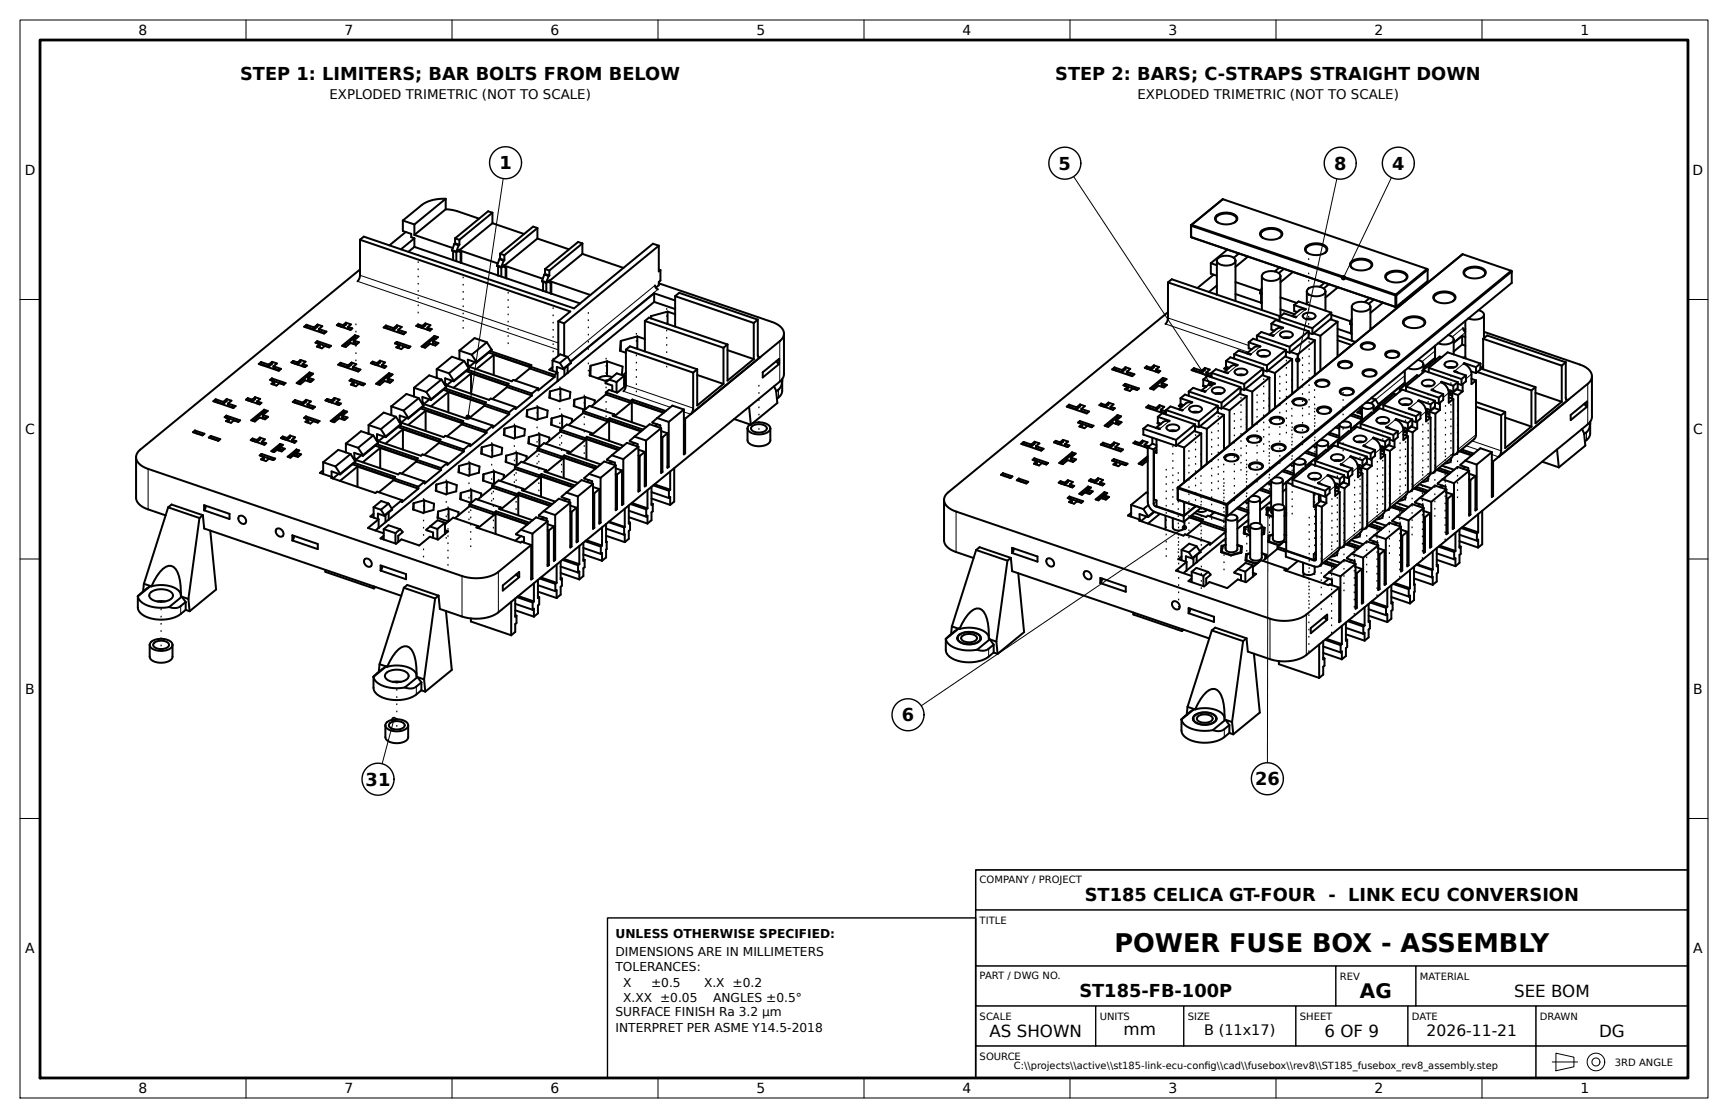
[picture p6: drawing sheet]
<svg xmlns="http://www.w3.org/2000/svg" width="432mm" height="279mm" viewBox="0 0 432 279" stroke-linecap="round" stroke-linejoin="round" font-family="sans-serif">
<defs><g id="words">
<text font-size="6.4" x="278.5" y="237.9">POWER FUSE BOX - ASSEMBLY</text>
<text font-size="5" x="339.8" y="249.4">AG</text>
<g font-size="4.4">
<text x="60" y="20.1">STEP 1: LIMITERS; BAR BOLTS FROM BELOW</text>
<text x="263.7" y="20.1">STEP 2: BARS; C-STRAPS STRAIGHT DOWN</text>
<text x="124.8" y="42.3">1</text>
<text x="264.5" y="42.4">5</text>
<text x="333.4" y="42.4">8</text>
<text x="347.9" y="42.4">4</text>
<text x="225.4" y="180.2">6</text>
<text x="91.4" y="196.3">31</text>
<text x="313.6" y="196.2">26</text>
<text x="271.1" y="225.2">ST185 CELICA GT-FOUR - LINK ECU CONVERSION</text>
<text x="269.7" y="249.2">ST185-FB-100P</text>
</g>
<g font-size="4.2">
<text x="378.4" y="249.1">SEE BOM</text>
<text x="247.3" y="259.1">AS SHOWN</text>
<text x="280.7" y="258.8">mm</text>
<text x="331" y="259.1">6 OF 9</text>
<text x="399.6" y="259.1">DG</text>
</g>
<text font-size="3.9" x="356.5" y="259">2026-11-21</text>
<text font-size="3.6" x="300.9" y="258.7">B (11x17)</text>
<g font-size="3.5">
<text x="34.6" y="8.8">8</text>
<text x="86.1" y="8.8">7</text>
<text x="137.6" y="8.8">6</text>
<text x="189.1" y="8.7">5</text>
<text x="240.5" y="8.8">4</text>
<text x="292" y="8.8">3</text>
<text x="343.5" y="8.8">2</text>
<text x="395" y="8.8">1</text>
<text x="6.2" y="43.7">D</text>
<text x="423" y="43.7">D</text>
<text x="6.3" y="108.5">C</text>
<text x="423.1" y="108.5">C</text>
<text x="6.3" y="173.4">B</text>
<text x="423.1" y="173.4">B</text>
<text x="6.3" y="238.2">A</text>
<text x="423.1" y="238.2">A</text>
<text x="34.6" y="273.2">8</text>
<text x="86.1" y="273.2">7</text>
<text x="137.6" y="273.2">6</text>
<text x="189.1" y="273.1">5</text>
<text x="240.5" y="273.2">4</text>
<text x="292" y="273.2">3</text>
<text x="343.5" y="273.2">2</text>
<text x="395" y="273.2">1</text>
</g>
<g font-size="3.3">
<text x="82.3" y="24.6">EXPLODED TRIMETRIC (NOT TO SCALE)</text>
<text x="284.2" y="24.6">EXPLODED TRIMETRIC (NOT TO SCALE)</text>
</g>
<g font-size="3.1">
<text x="153.8" y="234.4">UNLESS OTHERWISE SPECIFIED:</text>
<text x="153.8" y="238.9">DIMENSIONS ARE IN MILLIMETERS</text>
<text x="153.8" y="242.7">TOLERANCES:</text>
<text x="155.7" y="246.6">X</text>
<text x="155.7" y="250.4">X.XX ±0.05</text>
<text x="162.7" y="246.6">±0.5</text>
<text x="175.9" y="246.6">X.X ±0.2</text>
<text x="178.2" y="250.4">ANGLES ±0.5°</text>
<text x="153.8" y="253.9">SURFACE FINISH Ra 3.2 µm</text>
<text x="153.8" y="258">INTERPRET PER ASME Y14.5-2018</text>
</g>
<g font-size="2.5">
<text x="244.8" y="220.6">COMPANY / PROJECT</text>
<text x="244.8" y="230.9">TITLE</text>
<text x="244.8" y="244.8">PART / DWG NO.</text>
<text x="334.8" y="244.9">REV</text>
<text x="354.8" y="244.9">MATERIAL</text>
<text x="244.8" y="254.9">SCALE</text>
<text x="274.8" y="254.9">UNITS</text>
<text x="296.8" y="254.9">SIZE</text>
<text x="324.8" y="254.9">SHEET</text>
<text x="352.8" y="254.9">DATE</text>
<text x="384.8" y="254.9">DRAWN</text>
<text x="244.8" y="264.9">SOURCE</text>
<text x="253.4" y="267.2">C:\\projects\\active\\st185-link-ecu-confg\\cad\\fusebox\\rev8\\ST185_fusebox_rev8_assembly.step</text>
<text x="300.9" y="267.2">i</text>
<text x="403.5" y="266.3">3RD ANGLE</text>
</g>
</g></defs>
<g fill="none" stroke="#000" stroke-width=".5">
<path d="M90 59.9l-.1 9.1-.6 1.3M90 59.9l.9-.8 52.6 18 19.7-16.2 1.4 .5M90 59.9l52.5 17.9-3 2.5M100.7 55.1l2.8 1M100.7 55.1v2.6l2.1 .8v.8l.7 .3M101.4 58l-4.1 3.3M103.5 59.6l-3.3 2.7M103.5 58.7l9.7 3.3M103.5 56.1v2.6M103.5 59.6v2.1M111.4 49.7a9.4 9.4 0 0 0-6 1.6l-4.7 3.8M111.4 52.3l2.5 .4 5.8 1.9"/>
<path d="M111.4 52.3l-7.9 6.4M111.4 49.7v2.6M111.4 49.7l-7.9 6.4M113.7 59.6l1.1 .3M113.7 59.6v1.2M114.8 59.9v1.3M123 53.2l-8.2 6.7M123 55.8l-8.2 6.8M123 53.2l-1-.4-8.3 6.8M123 55.8l8 2.7M123 53.2v2.6M134.3 57l-8.3 6.8"/>
<path d="M134.3 57l-1.1-.4-8.2 6.8M134.3 59.6l7.9 2.7M134.3 57v2.6M134.3 59.6l-8.3 6.8M297.6 56.3l.1 3M297.6 56.3l.1 .1M297.7 59.3l51.1 17.4M297.7 56.4v2.9M297.7 56.4l51 17.4M297.7 59.3l51 17.4M297.8 56.2l-.1 .2M297.8 56.2l-.2 .1"/>
<path d="M297.8 56.2l51 17.4M303.9 53.9a4 4 0 0 1 5.2 .4 1.41 1.41 0 0 1-1.5 1.6 3.4 3.4 0 0 1-4-1.1l.1-.5zM304.3 55.6a1.02 1.02 0 0 1-.5-1.2 1.02 1.02 0 0 1 1-.7 3.3 3.3 0 0 1 4.2 .8l-.1 .6-.4 .5M305.6 49.8l-.2 .1M305.6 49.8l-8 6.5M305.6 49.8l51 17.4M315.2 57.7a4 4 0 0 1 5.2 .4 1.41 1.41 0 0 1-1.5 1.7 3.4 3.4 0 0 1-4-1.2v-.4zM315.5 59.4a1.02 1.02 0 0 1-.4-1.1 1.02 1.02 0 0 1 .9-.8 3.3 3.3 0 0 1 4.2 .9v.5l-.4 .5M90 67.3l-55 45.1a2.49 2.49 0 0 0-1 1.9M103.5 61.7l32.2 11M103.5 61.7l-1.5 1.2M113 62.5v.2l1 .3 .8-.6v.2"/>
<path d="M113 62.5l1 .4M113.2 62.7v2.3M113.2 65h.1M113.5 60.9l1.1 .4M113.5 60.9l-.5 1.6M113.7 60.8l1.1 .4M113.7 60.8l-.2 .1M114 62.9v2.4M114.4 62.8l.9 .3v2.6M114.6 61.3l-.6 1.6M114.8 61.2l-.2 .1M114.8 62.6l9.6 3.2"/>
<path d="M115.1 63v2.6M115.3 65.7h.1M124.2 66.3v.2l1.1 .4 .7-.7v.2M124.2 66.3l1.1 .4M124.5 66.6v2.2M124.5 68.8h.1M124.8 64.8l1.1 .3M124.8 64.8l-.6 1.5M125 64.6l1 .4M125 64.6l-.2 .2M125 63.4l1 .4M125 63.4v1.2"/>
<path d="M125.3 66.7v2.4M125.6 66.6l.9 .3v2.6M125.9 65.1l-.6 1.6M126 65l-.1 .1M126 63.8v1.2M126 66.4l9.6 3.3M126.3 66.8v2.7M126.5 69.5h.1M135.4 70.2v.1l1.1 .4 .8-.6v.1M135.4 70.2l1.1 .3M135.7 72.7l9.3 3.1M135.7 70.4v2.3"/>
<path d="M135.7 72.7h.1M136 68.6l1.1 .4M136 68.6l-.6 1.6M136.2 68.5l1.1 .3M136.2 68.5l-.2 .1M136.2 67.2l1.1 .4M136.2 67.2v1.3M136.5 70.5v2.5M136.8 70.4l1 .3v2.7M137.1 69l-.6 1.5M137.3 68.8l-.2 .2M137.3 67.6v1.2"/>
<path d="M137.3 70.2l10.2 3.5M137.6 70.7v2.6M137.8 73.4h.1M145.5 60.8l-8.2 6.8M145.5 60.8l-1-.3-8.3 6.7M145.5 63.5l-8.2 6.7M145.5 60.8v2.7M145.5 63.5l10.3 3.5M163.5 73.3l-20.9 17.1M163.5 73.3l5.2 1.8M163.5 75.5l5.2 1.7M163.5 75.5l-24.2 19.8"/>
<path d="M163.5 73.3v2.2M163.7 71.3l.2 .6 .5 .4M164.6 70.8l28.3 9.7a3.7 3.7 0 0 1 3 2.9M164.6 61.4v6.4l.4-.3M164.6 67.4l.4 .1M164.6 61.4l-23.6 19.4M165 67.5v2.6l-.4 .3v.9l-.7 .6M166.8 77.9v3.1M166.8 77.9l-4.1 1.1-.1 .6M166.8 77.9l1.9 .6M168.7 74l1-.8 19.7 6.7M168.7 74v7.6"/>
<path d="M168.7 74l19.7 6.7M189.4 79.9v8.9a.4 .4 0 0 0 .1 .5 .4 .4 0 0 0 .5-.1M189.4 79.9l-1 .8M291.9 78l-55 45a2.49 2.49 0 0 0-1 1.9M291.9 70.6l-.1 9.1-.6 1.3M291.9 70.6l27.9 9.5M291.9 70.6l.9-.8 27.1 9.3M302.6 65.8v2.6l1.5 .5M302.6 65.8l1.5 .5M303.3 68.6l-4.1 3.4M304.1 65.1a2.12 2.12 0 0 1 2.6-1.2 1.91 1.91 0 0 1 2 1.1v.1M304.1 65.1a2.62 2.62 0 0 0 3.4 1.1l1-.5 .2-.6"/>
<path d="M304.1 71.3l-2 1.7M304.1 73.5l-.2 .1M304.1 65.1v8.5M306.7 62.4l-4.1 3.4M308.7 70.5l6.4 2.2M308.7 73.5l6.6 2.2M308.7 65.1v10.1M309.6 63.4l-1.3 1M311.8 64.1l-3.1 2.6M314.9 73.2l.4 .1M314.9 73.2l.4 .3M315.1 73.4v2.3"/>
<path d="M315.1 75.7h.1M315.3 69a2.12 2.12 0 0 1 2.6-1.2 1.91 1.91 0 0 1 2.1 1.1v.1M315.3 69a2.62 2.62 0 0 0 3.4 1.1l1-.5 .3-.6M315.3 71.9l-.4 1.3M315.3 69v8.5M319.8 66.8l-1.3 1M319.8 79.2v1.1M319.8 79.2l8.1 2.8M320 74.3l4 1.4M320 77.3l3.5 1.2M320 69v10M320.8 67.2l-1.3 1.1"/>
<path d="M323.1 68l-3.1 2.5M323.1 79.1l.8 .1-.1 .1-2.9-1-1.1 .9M323.4 76.2l2.9 1-.1 .2a1.51 1.51 0 0 0-1.5 .1l-1.8 1.5M323.4 76.2l1.1-.9 8.2 2.8M323.4 76.2v1.5l.7 .3M325.7 78.6a2.09 2.09 0 0 1 3 .4 1.93 1.93 0 0 1-3.2 0zM326.4 79.7h1.5M326.4 61.6a4 4 0 0 1 5.2 .3 1.41 1.41 0 0 1-1.5 1.7 3.4 3.4 0 0 1-4-1.1v-.5zM326.5 79.8h1.2M326.6 72.8a2.12 2.12 0 0 1 2.6-1.2 1.91 1.91 0 0 1 2 1.1v.1M326.6 72.8a2.62 2.62 0 0 0 3.4 1.1l.9-.5 .3-.6M326.6 75.8l-.1 .2"/>
<path d="M326.6 72.8v3.2M326.8 63.2a1.02 1.02 0 0 1-.5-1.1 1.02 1.02 0 0 1 .9-.8 3.3 3.3 0 0 1 4.3 .9l-.1 .6-.4 .4M331 70.7l-1.2 1M331.2 72.8v4.8M332.1 71l-1.3 1.1M332.4 79.8l1.8 .6M332.7 78.7l4.8 1.6M332.7 78.1l-4.8 3.9M332.7 78.1v1.5l-4.8 3.9M334.3 71.8l-3.1 2.6M337.7 65.4a4 4 0 0 1 5.1 .4 1.41 1.41 0 0 1-1.5 1.6 3.4 3.4 0 0 1-3.9-1.1v-.5zM337.8 76.7a2.12 2.12 0 0 1 2.6-1.3 1.91 1.91 0 0 1 2 1.2l.1 .1"/>
<path d="M337.8 76.7a2.62 2.62 0 0 0 3.4 1l1-.5 .3-.5M337.8 79.6l-.5 1.2M337.8 76.7v8.5M338 67.1a1.02 1.02 0 0 1-.5-1.1 1.02 1.02 0 0 1 1-.8 3.3 3.3 0 0 1 4.2 .8v.6l-.5 .5M342.2 74.5l-1.2 1M342.5 76.7v5.7M343.3 74.9l-1.3 1M345.6 75.6l-3.1 2.6M346.5 68.4a4 4 0 0 1 5.1 .4 1.41 1.41 0 0 1-1.5 1.6 3.4 3.4 0 0 1-3.9-1.1v-.5zM346.8 70.1a1.02 1.02 0 0 1-.5-1.1 1.02 1.02 0 0 1 1-.8 3.3 3.3 0 0 1 4.2 .8v.6l-.5 .5M348.7 76.7h.1M348.7 73.8v2.9"/>
<path d="M348.8 73.6l.1 .2M348.8 73.6l-.1 .2M348.9 76.6l-.1 .1M348.9 76.6l-.2 .1M348.9 73.8h-.2M348.9 73.8v2.8M350.7 75.2l.4 .1M350.9 79.8a4 4 0 0 1 5.2 .4 1.41 1.41 0 0 1-1.5 1.7 3.4 3.4 0 0 1-4-1.2v-.4zM356.6 67.2l.1 .2M356.6 67.2l-7.8 6.4M356.7 67.4v2.8l-7.8 6.4M356.7 67.4l-7.8 6.4"/>
<path d="M358.5 73.6a4 4 0 0 1 5.1 .4 1.41 1.41 0 0 1-1.5 1.6 3.4 3.4 0 0 1-3.9-1.1v-.5zM358.8 75.3a1.02 1.02 0 0 1-.5-1.1 1.02 1.02 0 0 1 1-.8 3.3 3.3 0 0 1 4.2 .8v.6l-.5 .5M365.5 63.5l-.2 .1M365.5 63.5l-71.2 58.4M365.5 63.5l12.1 4.2M366 67.4a4 4 0 0 1 5.2 .4 1.41 1.41 0 0 1-1.5 1.6 3.4 3.4 0 0 1-4-1.1v-.5zM366.4 69.1a1.02 1.02 0 0 1-.5-1.1 1.02 1.02 0 0 1 1-.8 3.3 3.3 0 0 1 4.2 .8l-.1 .6-.4 .5M369.4 77.5a1.5 1.5 0 0 1 1.4 1.1M370.8 78.6a2.38 2.38 0 0 1-3 1.2l-.8-.2M370.8 78.6v5.9M377.6 67.7l.2 .2M377.6 67.7l-71.1 58.2"/>
<path d="M377.8 67.9l-71.1 58.2M377.8 67.9v2.8l-71.1 58.3M53.9 99.8l1.9 .6M53.9 99.8l-.6 .5 5 1.7 .6-.5-1.9-.7M53.9 99.8v.5M56.6 99.7l-.8 .7M56.6 99.7l1.2 .4-.8 .7M56.6 99.7v.5l-.8 .7M61.9 99.5l-.4 .4 3.4 1.2 .4-.4-1-.4M61.9 99.5l1.1 .4M61.9 99.5v.5M63 99.9v.5"/>
<path d="M63.7 99.3l1.3 .4-.7 .6M63.7 99.3l-.7 .6M63.7 99.3v.5l-.7 .6M65.2 90.5l1.9 .6M65.2 90.5l-.5 .5 4.9 1.7 .6-.5-1.9-.7M65.2 91l-.1 .1M65.2 90.5v.5M65.2 91l1.9 .6M65.7 91.1v.2M67.1 91.1v.5M67.9 95.1l3 1M67.9 94.6l-.4 .3 1.1 .4"/>
<path d="M67.9 94.6l3.5 1.1-.5 .4-1.1-.4-.7 .7-1.3-.5 .8-.6M67.9 94.6l.1 .5M68 90.4l-.9 .7M68 90.4l1.2 .4-.9 .7M68 90.4v.5l-.9 .7M68.3 91.5v.5l1.5 .5M68.6 95.3v.5l-.4 .3M73.3 90.2l-.5 .4 3.5 1.1M73.3 90.2l1 .4M73.3 90.2l-.1 .5M73.7 90.8v.1M73.7 100l1.9 .6"/>
<path d="M73.7 100l-.5 .5 4.9 1.7 .6-.5-1.9-.7M73.7 100v.5M74.1 95.7l3.2-2.6 1 .3-1.3 1 1.4 .5-.8 .6-1.3-.5-1.3 1zM75.1 90l1.3 .4-.8 .6M75.1 90l-.8 .6M75.1 90v.5l-.8 .6v-.5M75.6 91l1.1 .4-.5 .3M75.6 91v.5M76.5 99.9l-.9 .7M76.5 99.9l1.2 .4-.9 .7M76.5 99.9v.5l-.9 .7M76.6 81.2l1.9 .6"/>
<path d="M76.6 81.2l-.6 .5 5 1.7 .6-.5-1.9-.7M76.6 81.7l-.2 .1M76.6 81.2v.5M76.6 81.7l1.9 .6M77 94.9l.9 .3M77 81.8v.2M77 93.8v1.5M77.3 93.6l-2.7 2.3M77.3 93.1v.5M77.3 93.6l.5 .1M78.5 81.8v.5M79.3 85.3l-.5 .3 3.5 1.2"/>
<path d="M79.3 85.3l3.4 1.1-.4 .4M79.3 85.8h.1M79.3 85.3v.5M79.3 81.1l-.8 .7M79.3 81.1l1.2 .4-.8 .7M79.3 81.1v.5l-.8 .7M79.7 82.2v.5l1.5 .5M81.2 86.4l-.8 .7-1.2-.5 .7-.6v.5l-.3 .3M81.8 99.7l-.5 .4 3.5 1.1M81.8 99.7l1 .4M81.8 99.7l-.1 .5M83.6 99.5l1.3 .4-.8 .6"/>
<path d="M83.6 99.5v.4l-.8 .7v-.5M83.6 99.5l-.8 .6M84.6 80.9l-.4 .4 3.4 1.1 .4-.3-1-.4M84.6 80.9l1.1 .4M84.6 81.4h.1M84.6 80.9v.5M84.6 81.4l1.1 .4M85.1 81.5v.1M85.1 90.7l1.9 .6M85.1 90.7l-.6 .4 5 1.7 .6-.4-1.9-.7M85.1 91.2l-.2 .1M85.1 90.7v.5"/>
<path d="M85.1 91.2l1.9 .6M85.5 86.4l3.2-2.6 .9 .3-1.2 1 1.3 .4-.8 .7-1.3-.5-1.2 1zM85.5 91.3v.2M85.7 81.3v.5M86.4 80.7v.4l-.7 .7M86.4 80.7l1.3 .4-.7 .6M86.4 80.7l-.7 .6M87 81.7v.5l.6 .2M87 91.3v.5M87.3 95.1l.5-.3 3.4 1.1-.4 .4zM87.8 95.2v.1M87.8 94.8v.4"/>
<path d="M87.8 95.3h.1M87.8 90.6l-.8 .7M87.8 90.6l1.2 .4-.8 .7M87.8 90.6v.5l-.8 .7M88.2 91.7v.5l1.5 .5M88.4 85.6l.9 .3M88.4 84.5v1.5M88.7 84.3l.5 .1M88.7 83.8v.5M88.7 84.3l-2.8 2.3M89.7 95.9l-.8 .6-1.2-.4 .7-.6v.5l-.3 .3M93.1 90.4l-.4 .4 3.4 1.1 .4-.3-1-.4"/>
<path d="M93.1 90.4l1.1 .4M93.1 90.9h.1M93.1 90.4v.5M93.1 90.9l1.1 .3M93.6 91v.1M94 95.9l3.2-2.6 .9 .3-1.2 1 1.3 .4-.8 .7-1.3-.5-1.2 1zM94.2 90.8v.4M94.9 90.1l1.3 .5-.7 .6M94.9 90.1l-.7 .7M94.9 90.1v.5l-.7 .6M95.5 91.2v.5l.6 .2M96.4 81.4l1.9 .6"/>
<path d="M96.4 81.4l-.5 .4 4.9 1.7 .6-.4-1.9-.7M96.4 81.9l-.1 .1M96.4 81.4v.5M96.4 81.9l1.9 .6M96.9 95.1l.9 .3M96.9 82v.2M96.9 94v1.5M97.2 93.8l.5 .1M97.2 93.8l-2.8 2.3M97.2 93.3v.5M98.3 82v.5M99.1 85.4l3.5 1.2-.5 .4-1.1-.4-.7 .6-1.3-.4 .8-.6"/>
<path d="M99.1 85.4l-.4 .4 1.1 .4M99.1 85.9l3 1.1M99.1 85.4v.5M99.1 85.9v.1M99.2 86h.1M99.2 81.3l-.9 .7M99.2 81.3l1.2 .4-.9 .7M99.2 81.3v.5l-.9 .7M99.5 82.4v.5l1.5 .5M99.8 86.2v.5l-.4 .2M103.5 96.9v2.2M103.5 96.9l3 1.1"/>
<path d="M103.5 98.9l-.2 .1M104.5 81.1l-.5 .4 3.4 1.1 .5-.4-1.1-.3M104.5 81.1l1 .3M104.5 81.6h-.1M104.5 81.1v.5M104.5 81.6l1 .3M104.6 99.5l-3-1-3.8 3.1M104.6 99.5l-3.8 3.1M104.6 99.5l1.2 1.8M104.9 81.7v.1M105.3 86.6l3.2-2.6 1 .3-1.3 1 1.4 .4-.8 .7-1.3-.5-1.3 1zM105.5 81.4v.5"/>
<path d="M106.3 80.8l1.3 .5-.8 .6M106.3 80.8l-.8 .6M106.3 80.8v.5l-.8 .6M106.5 98l1.2 1.8M106.8 81.9v.5l.7 .2M107.3 99.8l-1.4 1.2M107.7 99.9l-2.1-.7v1.4M107.7 99.8v.1M108.2 85.8l.9 .3M108.2 84.7v1.5M108.5 84v.5M108.5 84.5l.5 .1"/>
<path d="M108.5 84.5l-2.7 2.2M109.1 92.3v2.1M109.1 92.3l3.1 1M109.1 94.3l-.1 .1M110.3 94.8l-3.1-1-3.7 3.1M110.3 94.8l-3.8 3.2M110.3 94.8l1.2 1.9M110.8 97.4l16.4 5.6M110.9 95.8l.5 .2M111.2 97.1l10.2 3.5-.4 .3v.5M111.4 96l-.2 .2 11 3.7 .4-.3 6.2 2.1M111.4 96v.3"/>
<path d="M111.5 96.7l-3.8 3.2M111.5 96.7l-3.8 3.1M112 98l9 3.1M112 98v5.1M112 98l-4.3 3.6M112.2 93.3l1.2 1.8M113 95.2l-1.4 1.1M113.4 95.3l-2.2-.8v1.4M113.4 95.1v.2M114.8 87.6v2.2M114.8 87.6l3.1 1M114.8 89.6l-.2 .1"/>
<path d="M116 90.2l-3.1-1.1-3.8 3.2M116 90.2l-3.8 3.1M116 90.2l1.2 1.8M116.5 92.8l16.4 5.6M116.6 91.1l.5 .2M116.9 92.4l10.2 3.5-.4 .3v.5M117.1 91.3l-.3 .2 11.1 3.8 .4-.4 6.2 2.2M117.1 91.3v.3M117.2 92l-3.8 3.3M117.2 92l-3.8 3.1M117.7 93.3v5.1M117.7 93.3l9 3.1"/>
<path d="M117.7 93.3l-4.4 3.6M117.9 88.6l1.2 1.9M118.7 90.5l-1.4 1.2M119.1 90.6l-2.2-.7v1.3M119.1 90.5v.1M121.7 85.5l-3.1-1-3.8 3.1M121.7 85.5l-3.8 3.1M121.7 85.5l1.1 1.9M122.1 88.1l16.5 5.6M122.6 87.8l10.2 3.5-.4 .3v.5M122.8 87.4l-3.7 3.2M122.8 87.4l-3.7 3.1"/>
<path d="M123.4 88.7l9 3.1M123.4 88.7v5.1M123.4 88.7l-4.4 3.6M126.7 96.7l6.2 2.2M126.7 96.7l-3.7 3M132.4 92.1l6.2 2.1M132.4 92.1l-3.7 3M132.9 98.9l-4.1 3.3v-.5M132.9 98.4v.5M134.5 97.1l-1.6 1.3M137.4 97.8v1.6M138.1 90.1l1.8 .6"/>
<path d="M138.1 90.1v2.6M138.1 91.8l-.8 .6 2 .7M138.6 93.7v.5M138.6 94.2l-4.1 3.4v-.5M139.3 93.1l-.7 .6M139.3 95.3h.1M139.3 95.3l-45.5 37.3M139.3 93.1v2.2M139.5 80.3v8.6M139.5 80.3l1.5 .5M139.9 90.7l.9 1.4M140 97.1l2.5 .9-.1 1.5-2.7 .7-2.4-.8 .1-1.6"/>
<path d="M140 97.1l-2.6 .7M140 97.1v3.1M140.8 92.3l-1.7-.6v1.4M140.8 92.1v.2M141 80.8v8.1M141 92.1v1.8M141.8 89.2l-1.8-.7-1.9 1.6M141.8 89.2l.9 1.4M141.8 89.2l-1.9 1.5M141.8 91.4v1.8M142.7 90.6l-1.9 1.7M142.7 90.6l-1.9 1.5"/>
<path d="M143.5 99.9l-.1 1.6 2.5 .8 .5-.1M143.5 99.9v1.6M146.1 99.2v3M146.1 99.2l-2.6 .7M146.1 99.2l2.5 .8-.1 .9M147.6 91.4l-.3 2.5 3.9 1.3 .9-.3M147.6 91.4v2.5M151.4 98.1l6.2 2.1M151.4 98.6l6.2 2.1M151.4 98.6l-3.7 3M151.4 98.1v.5M151.7 90.3v3.7"/>
<path d="M151.7 90.3l-4.1 1.1M151.7 90.3l3.9 1.3-.2 2.1M152.2 94.9l-.9 .9 1.7 .6v1.3M152.2 94.9l1.9 .6M153 94.3a3.7 3.7 0 0 0-3.5 .3M154.1 95.5v2.6M155.1 85.2l-.2 2.5 1.5 .5M155.1 85.2v2.5M156 93.9v2.8M156 93.9l-1.9 1.6M156 93.9l-1.9-.6-1.9 1.6M156 95.9l.4 .2"/>
<path d="M156 95.1l.4 .1M156.4 96.4l-2.2 1.7-2-.7-.8 .7M156.4 87.4v9.1l-.6 1.3M156.4 87.4l1-.8 16.8 5.7M156.4 93.1l-.8 .7M156.4 87.4l16.8 5.7M158 99.9l8.4 2.8M158 99.9l-.4 .3M158 99.9v.5M159.3 84.1l-4.2 1.1M159.3 84.1l1.8 .6M159.3 84.1v3.1"/>
<path d="M161.1 80.2l1-.8 19.7 6.7M161.1 80.2v7.6M161.1 80.2l19.7 6.7M173.2 93.1v9.1l-.6 1.3M174.2 92.3l-1 .8M174.2 93.7l6.6 2.3M174.2 92.3v9l6.6-5.3M180.8 86.9v9.1M181.8 87.5l6.6 2.2M181.8 86.1l-1 .8M181.8 86.1v9l6.6-5.4M188.4 80.7v9"/>
<path d="M190.6 93l4.1-3.3v1.3l-4.1 3.3zM193.4 96.5l.5 1.1 .3 3.1-6.6 5.4M194.1 90.2l.2 .5 .4 .3M195.5 94.7v.2M195.5 94.9l-.4 1.8-1.1 1.1M195.5 94.9v2.8a2.47 2.47 0 0 1-1.4 2M195.9 83.4a2.49 2.49 0 0 1-1 1.9l-23.7 19.4M195.9 83.4v10.1a2.49 2.49 0 0 1-1 1.9l-70.4 57.6a10.6 10.6 0 0 1-9 1.1l-5.6-1.9-.3-3.3M278.5 91.8l1.9 .7M278.5 91.8l-.6 .5 5 1.7 .6-.5-1.9-.6M278.5 92.3l-.2 .2M278.5 91.8v.5"/>
<path d="M278.5 92.3l1.9 .7M278.9 92.5v.2M280.4 92.5v.5M281.2 95.9l-.5 .4 1.1 .4M281.2 95.9l3.4 1.2-.4 .4M281.2 96.4h.1M281.2 96.4l3 1M281.2 95.9v.5M281.2 96.4v.1M281.2 91.8l-.8 .7M281.2 91.8l1.2 .4-.8 .7M281.2 91.8v.5l-.8 .7"/>
<path d="M281.6 92.9v.5l1.5 .5M281.8 96.7l-.7 .6 1.2 .4 .8-.6 1.1 .4M281.8 96.7v.5l-.3 .2M286.5 91.6l-.4 .3 3.4 1.2M286.5 91.6l1.1 .3M286.5 92v.1M286.5 91.6v.4M286.5 92l1.1 .4M287 92.2h.1M287.4 97.1l3.2-2.7 .9 .3-1.2 1.1 1.3 .4-.8 .6-1.3-.4-1.2 1zM287.6 91.9v.5M288.3 91.3l1.3 .4-.7 .7"/>
<path d="M288.3 91.3l-.7 .6M288.3 91.3v.5l-.7 .6M288.9 92.4l1 .3-.4 .4M288.9 92.4v.4l.6 .3M290.3 96.2l.9 .4M290.3 95.2v1.4M290.6 94.4v.5M290.6 94.9l.5 .2M290.6 94.9l-2.8 2.3M295 99.5l2.9 1-.1 .1a1.51 1.51 0 0 0-1.5 .2l-1.8 1.5M295 99.5v2M295 99.5l1.1-.9 8.2 2.8"/>
<path d="M297.1 97.8v1.1M297.1 97.8l8.1 2.8M298.3 92l1.9 .7M298.3 92l-.5 .5 4.9 1.7M298.3 92.5l-.1 .1M298.3 92v.5M298.3 92.5l1.9 .7M298.8 92.7v.1M300.2 92.7v.5M300.4 97.7l.8 .1-.1 .1-2.9-1-1.1 .9M300.7 94.9l2.9 1-.1 .1a1.51 1.51 0 0 0-1.5 .2l-1.8 1.4M300.7 94.9l1.1-.9 8.2 2.7"/>
<path d="M300.7 94.9v1.4l.7 .3M300.7 96.4l-.1 .1 .7 .2-.3-.1M301 96.5l.1 .2M301.1 92l-.9 .7M301.1 92l1.2 .4-.9 .7M301.1 92v.5l-.9 .7M301.4 93.1v.5l1.3 .4M301.4 93.1l1.3 .4M302.7 93.2v1.1M302.7 93.2l8.2 2.8M303 97.3a2.09 2.09 0 0 1 3 .3 1.93 1.93 0 0 1-3.2 0zM303.7 98.3h1.5"/>
<path d="M303.8 98.4h1.2M306.1 93l.8 .1-.1 .2-3-1-1.1 .9M306.4 90.2l2.9 1-.2 .1a1.51 1.51 0 0 0-1.4 .2l-1.8 1.5M306.4 90.2l-.1 2.1M306.4 90.2l1.1-.9 8.1 2.8M307.1 91.9l-.7-.2-.5 .4 .8 .2M308.4 88.5v1.1M308.4 88.5l8.2 2.8M308.6 92.6a2.09 2.09 0 0 1 3.1 .3 1.93 1.93 0 0 1-3.2 0zM309.3 93.7h1.6M309.5 93.7h1.2M309.7 98.4l1.8 .6"/>
<path d="M310 96.7v1.5l-4.8 3.9M310 96.7l-4.8 3.9M310 97.1l.9 .4M310.9 96v1.5M311.1 97.3l1.8 .6M311.5 99l-4.3 3.5M311.5 99v8.8M311.8 88.4l.8 .1-.2 .1-2.9-1-1.1 .9M312 85.6l3 1-.2 .1a1.51 1.51 0 0 0-1.5 .2l-1.8 1.4M312 85.6l1.1-1 8.2 2.8M312 85.6v1.4l.8 .3M312.9 97.9v8.7"/>
<path d="M314.1 83.9v1.1M314.1 83.9l8.2 2.8M314.3 87.9a2.09 2.09 0 0 1 3.1 .4 1.93 1.93 0 0 1-3.2 0zM315 89h1.6M315.2 89.1h1.2M315.4 93.8l1.8 .6M315.6 92.1v1.5l-4.7 3.9M315.6 92.1l-4.7 3.9M315.6 92.5l1 .3M316.6 91.3v1.5M316.8 92.6l1.8 .6M317.2 94.4l-4.3 3.5"/>
<path d="M317.2 94.4v8.7M317.5 83.7l.8 .1-.2 .2-2.9-1-1.1 .9M317.7 80.9l2.9 1-.1 .1a1.51 1.51 0 0 0-1.5 .2l-1.8 1.5M317.7 80.9l1.1-.9 8.2 2.8M317.7 80.9v1.5l.8 .2M318.6 93.2v8.8M320 83.3a2.09 2.09 0 0 1 3.1 .3 1.93 1.93 0 0 1-3.2 0zM320.7 84.4h1.5M320.8 84.4h1.3M321.1 89.1l1.8 .6M321.3 87.4l-4.7 3.9M321.3 87.4v1.5l-4.7 3.9"/>
<path d="M321.3 87.8l1 .3M322.3 86.7v1.4M322.5 88l1.8 .6M322.9 89.7l-4.3 3.5M322.9 89.7v8.8M324.3 88.6v8.7M326.8 84.4l1.8 .7M327 82.8l-4.7 3.9M327 82.8v1.5l-4.7 3.8M327 83.2l.9 .3M327.9 82v1.5M328.2 83.3l1.7 .6"/>
<path d="M328.6 85.1l-4.3 3.5M328.6 85.1v8.7M328.8 95.4a2.24 2.24 0 0 1 3.4 .3 2.16 2.16 0 0 1-3.1 .7l-.4-.4zM329.1 96.4a.68 .68 0 0 1-.2-.8 .68 .68 0 0 1 .8-.4l.7-.1a1.32 1.32 0 0 1 1.6 .9l-.2 .4M329.9 83.9v8.8M334.2 85l3.6 1.2M334.2 83.9l4.5 1.6M334.2 82.2l3.6 1.2M334.2 80.4l-4.3 3.5M334.2 80.4v8.7M334.5 90.7a2.24 2.24 0 0 1 3.4 .4 2.16 2.16 0 0 1-3.2 .6l-.3-.4zM334.8 91.7a.68 .68 0 0 1-.2-.8 .68 .68 0 0 1 .7-.4l.8-.1a1.32 1.32 0 0 1 1.6 1l-.3 .3"/>
<path d="M334.9 97.5a2.24 2.24 0 0 1 3.4 .3 2.16 2.16 0 0 1-3.1 .6l-.4-.4zM335.2 98.5a.68 .68 0 0 1-.2-.8 .68 .68 0 0 1 .8-.4l.7-.1a1.32 1.32 0 0 1 1.6 .9l-.2 .4M337.3 80.8l.5 .3M337.3 80.8l.5 .2M337.6 81.1v2.2M337.6 83.3h.1M340.2 86.1a2.24 2.24 0 0 1 3.4 .3 2.16 2.16 0 0 1-3.2 .6l-.4-.5zM340.5 87.1a.68 .68 0 0 1-.2-.8 .68 .68 0 0 1 .7-.4l.7-.1a1.32 1.32 0 0 1 1.7 .9l-.3 .4M340.6 92.8a2.24 2.24 0 0 1 3.4 .4 2.16 2.16 0 0 1-3.2 .6l-.3-.4zM340.9 93.8a.68 .68 0 0 1-.2-.8 .68 .68 0 0 1 .7-.4l.8-.1a1.32 1.32 0 0 1 1.6 1l-.3 .3M342.5 82l.3 .1M342.7 99.5l1 .3"/>
<path d="M342.9 99.3v.3M343.7 99.8l.9 1.4M343.7 99.8l-1.2 1M346.3 88.2a2.24 2.24 0 0 1 3.4 .3 2.16 2.16 0 0 1-3.2 .6l-.4-.5zM346.6 89.2a.68 .68 0 0 1-.2-.8 .68 .68 0 0 1 .7-.4l.7-.2a1.32 1.32 0 0 1 1.7 1l-.3 .4M348.9 98.6l-.5-.2-4.3 3.5M349.8 97.3l.5 .2M349.8 97.3v.6M351 95.7l-6.5 5.4M351 92.6v3.7M351.2 81.5a1.02 1.02 0 0 1-.4-1.1 1.02 1.02 0 0 1 .9-.8 3.3 3.3 0 0 1 4.2 .8v.6l-.4 .5M351.3 96.6l8.2 2.8"/>
<path d="M351.3 96.6v1.1M354.3 89.9a1.5 1.5 0 0 1 1.4 1.2M354.6 93.9l-.5-.1-4.3 3.5M355.4 95.4a2.09 2.09 0 0 1 3.1 .3 1.93 1.93 0 0 1-3.2 0zM355.5 92.6v.6M355.5 92.6l.5 .2M355.7 91.1a2.38 2.38 0 0 1-3 1.1l-.9-.2M355.7 91.1v1.3M356.1 96.5h1.6M356.3 96.5h1.2M357 91.9l8.2 2.8M357 91.9v1.1"/>
<path d="M357.9 97.3l.8 .5M357.9 97.3v.2M357.9 97.3l-.2 .2 2.9 1M358.6 89.5l-2.9 2.4M358.6 86.4v3.6M359.5 99.4v1.5M360.2 95.4l-.1 .1a3 3 0 0 1 1.9 2.7v2.4l1.2-.9M360.2 95.4l3 1M360.2 95.4v.2M360.3 89.3l-.6-.2-4.2 3.5M360.6 98.5v1.5l-1.1 .9M360.6 98.5l-1.1 .9"/>
<path d="M361.1 90.7a2.09 2.09 0 0 1 3.1 .4 1.93 1.93 0 0 1-3.2 0zM361.8 91.8h1.5M361.9 83.7a1.5 1.5 0 0 1 1.4 1.2M361.9 97.5l1.3 .4M362 91.9h1.2M362 99.3l1.2 .4M362.3 97.6v1.1M362.3 98.7l.6 .2M363.2 99.7l-.1 14.1-.4 .6-4.5 3.7M363.2 96.4v1.5M363.3 84.9a2.38 2.38 0 0 1-3 1.1l-.9-.2M363.3 84.9v3.7"/>
<path d="M363.5 92.7l.9 .5M363.5 92.7l-.1 .1 2.9 1M363.5 92.7v.2M364 97.3l-1.7 1.4M364 97.3l1.5 .5M364 97.2v.1M364.3 95.5l-8.2-2.8-4.8 3.9M364.3 95.5l-1.1 .9M364.3 95.5v1.5l-1.1 .9M364.3 95.9l.9 .3M364.4 98.7v13.6l-.2 .7-.3 .4M364.4 98.7l-1.5-.5v1.4"/>
<path d="M365.2 94.7v1.5M365.4 84l-2.1 1.7M365.4 84l.8 .2M365.4 86.1l.8 .3M365.4 86.1l-2.1 1.7M365.4 84v2.1M365.5 97.8l-1.1 .9M365.5 96v1.8M365.6 82l.1 .5 .5 .4M365.9 90.8l-.2 .1a3 3 0 0 1 2 2.6v2.5l1.1-.9M365.9 90.8l2.9 1M365.9 90.8v.1"/>
<path d="M366.2 82.2l-.4 .4M366.2 89.2l-.6 .2M366.2 89.4l-.4 .1M366.2 80.2v9.4M366.3 93.8l-1.1 .9M366.3 93.8v1.5l-1.1 .9M367.6 92.8l1.2 .4M367.7 94.7l1.1 .4M368.8 95.1v14l-.4 .7-4.5 3.6M368.8 91.8v1.4M369.2 93l13.5 4.6M369.9 92.1l13.8 4.7"/>
<path d="M369.9 90.9l-1.1 .9M369.9 90.9v1.4l-1.1 .9M369.9 90.9l-8.1-2.8-4.8 3.8M370.6 91.5l-.7 .5M370.6 84.7v7.6M370.6 84.7l1-.9 19.7 6.7M370.6 84.7l19.7 6.7M370.8 82.9l24 8.2a3.7 3.7 0 0 1 3 2.9M382.7 97.6v9M383.7 98.2l6.6 2.2M383.7 96.8l-1 .8M383.7 96.8v9l6.6-5.4"/>
<path d="M390.3 91.4v9M391.3 90.5v8.9a.4 .4 0 0 0 .1 .5 .4 .4 0 0 0 .5 0M391.3 90.5l-1 .9M397.8 94a2.49 2.49 0 0 1-1 1.9l-23.7 19.4M397.8 94v10.2a2.49 2.49 0 0 1-1 1.8l-70.4 57.7a10.6 10.6 0 0 1-9 1l-5.6-1.9-.3-3.3M34 114.3a3.7 3.7 0 0 0 3 2.9l78.5 26.8a10.6 10.6 0 0 0 9-1.1l8.2-6.7M34 114.3v10.1a3.7 3.7 0 0 0 3 2.9l4.4 1.5M48.2 108l.5-.4 2.4 .8-.5 .4zM48.7 107.6v.5l2 .7M49.2 108.3h.1M52.2 109.4l.5-.5 2.3 .9-.5 .4zM52.7 108.9v.5l1.9 .7"/>
<path d="M53.2 109.6v.1M53.9 100.3l-.2 .1M53.9 100.3l1.9 .6M54.3 100.4v.2M55.8 100.4v.5M56.6 103.9l-.5 .4 3.5 1.1M56.6 103.9l3.4 1.1-.4 .4M56.6 104.4h.1M56.6 103.9v.5M57 100.8v.5l1.5 .5M58.5 105.1l-.8 .6-1.2-.5 .7-.6v.5l-.3 .3M61.9 100h.1"/>
<path d="M61.9 100l1.1 .4M62.4 100.2h.1M62.8 105l3.2-2.6 .9 .3-1.2 1 1.3 .5-.8 .6-1.3-.5-1.2 1zM63.1 109.6l1.1 .4M63.1 109.6l-.5 .4 3.5 1.1M63.1 110.1h.1M63.1 109.6v.5M63.1 110.1l1.1 .4M63.5 110.2v.1M64.2 110v.5M64.3 100.3v.5l.6 .2M64.9 109.4l-.7 .6"/>
<path d="M64.9 109.4l1.3 .4-.8 .6M64.9 109.4v.5l-.7 .6M65.3 113.4l-.4 .4 3.4 1.2M65.3 113.4l3.5 1.2-.5 .4M65.3 113.4v.6M65.4 113.9v.1M65.4 110.4l1.1 .4-.4 .3M65.4 110.4v.5l.7 .2M65.7 104.2l.9 .3M65.7 103.2v1.4M66 102.9l.5 .2M66 102.4v.5"/>
<path d="M66 102.9l-2.8 2.3M67.2 114.6l-.7 .6-1.3-.4 .8-.6v.5l-.4 .2M69.7 111.7v.9M70 110.9l-2.2 1.9 .7 .2 .7-.6 1.2 .4 .8-.7-1.2-.3M70 110.9l.7 .3-.7 .6M70 110.9v.5M70 111.4l.3 .1M70 111.4l-1.8 1.5M70 111.8v.4l.7 .3M70.6 109.6l1.1 .4M70.6 109.1l-.4 .4 3.4 1.1M70.6 109.1l1.1 .4"/>
<path d="M70.6 109.6h.1M70.6 109.1v.5M71.1 109.7v.1M71.7 109.5v.5M72.5 108.9l-.8 .6M72.5 108.9l1.2 .4-.7 .6M72.5 108.9v.4l-.8 .7M73 109.9l1.1 .4-.5 .3M73 109.9v.5M73.7 113.2v.8M73.7 100.5l-.1 .1M73.7 100.5l1.9 .6"/>
<path d="M74.1 112.3l-2.2 1.8 .7 .3 .7-.6 1.1 .4 .8-.7-1.1-.4M74.1 112.3l.7 .3-.7 .5M74.1 112.8l.3 .1M74.1 112.3v.5M74.1 112.8l-1.8 1.5M74.1 113.1v.5l.7 .3M74.2 100.6v.2M75.6 100.6v.5M76.4 104.1l3.5 1.1-.5 .4-1.1-.4-.7 .7-1.3-.5 .8-.6M76.4 104.1l-.4 .3 1.1 .4M76.4 104.6h.1M76.4 104.6l3 1"/>
<path d="M76.4 104.1l.1 .5M76.8 101v.5l1.5 .5M77.1 104.8v.5l-.4 .3M80.8 115.5v3M80.8 115.5l3 1.1M80.8 117.5l-.8 .7 3 1M82.2 100.3v.1M82.6 105.2l3.2-2.6 .9 .3-1.2 1 1.4 .4-.8 .7-1.3-.5-1.3 1zM83 119.2l-.2 .2 11 3.8 .4-.3 6.2 2.1M83 119.2v.3M83.8 116.6l1.2 1.8M84.1 100.5l1.1 .4-.5 .3"/>
<path d="M84.1 100.5v.5M84.6 118.4l-1.4 1.2M85 118.6l-2.1-.8v1.4M85 118.4v.2M85.5 104.4l.9 .3M85.5 103.3v1.5M85.8 103.1l-2.7 2.3M85.8 102.6v.5M85.8 103.1l.5 .1M86.4 110.9v2.2M86.4 110.9l3.1 1M86.4 112.9l-.1 .1"/>
<path d="M87.6 113.5l-3.1-1.1-3.7 3.1M87.6 113.5l-3.8 3.1M87.6 113.5l1.2 1.8M88.1 116l16.4 5.6M88.2 114.4l.5 .2M88.5 115.7l10.2 3.5-.4 .3v.5M88.7 114.6l-.2 .2 11 3.8 .4-.4 6.2 2.1M88.7 114.6v.3M88.8 115.3l-3.8 3.3M88.8 115.3l-3.8 3.1M89.3 116.6l9 3.1M89.3 116.6v5.1"/>
<path d="M89.3 116.6l-4.3 3.6M89.5 111.9l1.2 1.9M90.3 113.8l-1.4 1.1M90.7 113.9l-2.2-.7v1.3M90.7 113.8v.1M92.1 106.2l3.1 1.1M92.1 106.2v2.2M92.1 108.2l-.2 .2M93.3 108.8l-3.1-1-3.8 3.1M93.3 108.8l-3.8 3.1M93.3 108.8l1.2 1.8M93.8 111.4l16.4 5.6"/>
<path d="M93.9 109.8l.5 .1M94.2 111l10.2 3.5-.4 .4v.5M94.4 109.9l-.3 .2 11.1 3.8 .4-.3 6.2 2.1M94.4 109.9v.3M94.5 110.6l-3.8 3.3M94.5 110.6l-3.8 3.2M95 111.9l9 3.1M95 111.9v5.1M95 111.9l-4.4 3.6M95.2 107.3l1.2 1.8M96 109.1l-1.4 1.2M96.4 109.1v.1"/>
<path d="M96.4 109.2l-2.2-.7v1.4M97.8 101.6v2.2M97.8 101.6l3 1M97.8 103.6l-.2 .1M99 104.2l-3.1-1.1-3.8 3.1M99 104.2l-3.8 3.1M99 104.2l1.1 1.8M99.4 106.7l10.3 3.5M99.6 105.1l.5 .2M99.9 106.4l10.2 3.5-.4 .3M100.1 105.3l-.3 .2 11.1 3.7 .4-.3 6.2 2.1M100.1 105.3v.3"/>
<path d="M100.1 106l-3.7 3.2M100.1 106l-3.7 3.1M100.7 107.3l9 3.1M100.7 107.3v5.1M100.7 107.3l-4.4 3.6M100.8 102.6l1.2 1.8M101.6 104.5l-1.4 1.1M102 104.6l-2.1-.7v1.3M102 104.4v.2M104 115.4l6.2 2.1M104 115.4l-3.7 3M105.1 102.1l16.5 5.6"/>
<path d="M105.2 100.4l.5 .2M105.5 100.8l11 3.8 .4-.3 6.2 2.1M105.5 101.7l10.3 3.5-.4 .3v.5M105.7 100.6l-.2 .2M105.7 100.6v.3M105.8 101.3l-3.8 3.3M105.8 101.3l-3.8 3.1M106.4 102.6l9 3.1M106.4 102.6v5.1M106.4 102.6l-4.4 3.6M109.7 110.2l6.2 2.1M109.7 110.7l6.2 2.1"/>
<path d="M109.7 110.7l-3.7 3M109.7 110.2v.5M110.2 117v.5M110.2 117.5l-4.1 3.3v-.5M111.8 115.7l-1.6 1.3M114.7 116.4v1.7M115.4 106l6.2 2.2M115.4 106l-3.7 3.1M115.9 112.8l-4.1 3.4v-.5M115.9 112.3v.5M117.3 115.7l2.5 .9-.1 1.5-2.7 .8-2.4-.9 .1-1.6M117.3 115.7l-2.6 .7"/>
<path d="M117.3 115.7v3.1M117.5 111l-1.6 1.3M120.4 111.8v1.6M120.8 118.5l-.1 1.6 2.5 .8 .5-.1M120.8 118.5v1.6M121 101.4l6.2 2.1M121 101.4l-3.6 3M121.6 108.2l-4.1 3.3v-.5M121.6 107.7v.5M123 111.1l2.5 .8-.2 1.6-2.6 .7-2.5-.8 .2-1.6M123 111.1l-2.6 .7M123 111.1v3"/>
<path d="M123.1 106.4l-1.5 1.3M123.4 117.8l-2.6 .7M123.4 117.8l2.5 .9-.1 .8M123.4 117.8v3.1M126.1 107.1v1.6M126.5 113.9v1.6M126.5 113.9l-.2 1.5 2.5 .9 .6-.2M127.2 103.5l-4.1 3.4v-.5M127.2 103v.5M128.7 106.4l2.5 .9-.2 1.5-2.6 .7-2.5-.8 .2-1.6M128.7 106.4l-2.6 .7M128.7 106.4v3.1"/>
<path d="M128.7 116.7l1.6-1.3 6.2 2.1M128.7 117.2l6.2 2.1M128.7 117.2l-3.7 3M128.7 116.7v.5M128.7 116.7l6.2 2.1M128.8 101.7l-1.6 1.3M129.1 113.2l2.5 .8-.1 .9M129.1 113.2l-2.6 .7M129.1 113.2v3M131.7 102.5v1.6M132.2 109.2l-.2 1.6 2.5 .8 .5-.1M132.2 109.2v1.6"/>
<path d="M134.4 101.8l2.4 .8-.1 1.6-2.6 .7-2.5-.9 .1-1.5M134.4 101.8l-2.7 .7M134.4 101.8v3M134.4 112l6.2 2.2M134.4 112l1.5-1.3 6.3 2.2M134.4 112.5l6.2 2.2M134.4 112.5l-3.7 3M134.4 112v.5M134.8 108.5l-2.6 .7M134.8 108.5l2.5 .9-.1 .8M134.8 108.5v3.1M134.9 119.3l-4.1 3.4v-.5"/>
<path d="M134.9 118.8v.5M135.2 119.1l7.9 2.7M135.2 119.1v5M135.3 118.5l-.4 .3M135.3 118.5l8.4 2.8M135.3 119l-.1 .1M135.3 119l7.9 2.7M135.3 118.5v.5M136.5 117.5l-.4 .4 8.3 2.8M137.8 104.6l-.1 1.5 2.5 .9 .5-.2M137.8 104.6v1.6M140 107.4l6.3 2.1"/>
<path d="M140 107.4l1.6-1.3 6.2 2.1M140 107.9l-3.6 3M140 107.4v.5M140 107.9l6.3 2.1M140.5 103.9l2.5 .8-.1 .9M140.5 103.9l-2.7 .7M140.5 103.9v3M140.6 114.7l-4.1 3.3v-.5M140.6 114.2v.5M140.9 114.4l7.9 2.7M140.9 114.4v5.1M141 114.3l7.9 2.7"/>
<path d="M141 113.8l-.4 .4M141 113.8v.5M141 113.8l8.4 2.9M141 114.3l-.1 .1M142.2 112.9l-.5 .3 8.4 2.9M145.7 102.7v.5M145.7 102.7l6.2 2.1M145.7 102.7l1.6-1.3 6.2 2.2M145.7 103.2l-3.7 3M145.7 103.2l6.2 2.1M146.3 110l-4.1 3.3v-.4M146.3 109.5v.5"/>
<path d="M146.5 109.8l8 2.7M146.5 109.8v5M146.7 109.7l7.9 2.7M146.7 109.2l8.3 2.8M146.7 109.2l-.4 .3M146.7 109.7l-.2 .1M146.7 109.2v.5M147.2 118.4l-1.2 1.2 2 .7v.6M147.2 118.4l2.9 1M147.8 108.2l-.4 .3 8.4 2.9M147.8 108.2v.5M150.1 119.4v11.2"/>
<path d="M151.9 105.3l-4.1 3.4M151.9 104.8v.5M152.2 105.1l8 2.7M152.2 105.1v5.1M152.3 104.5l8.4 2.9M152.3 104.5l-.4 .3M152.3 105l-.1 .1M152.3 105l8 2.7M152.3 104.5v.5M152.9 115.4l-.6 .4M152.9 113.8l-1.2 1.2 2 .6v.6M152.9 113.8l2.9 1"/>
<path d="M153.5 103.6l-.4 .3 8.4 2.8M153.9 116.3l-2.9-1-3.8 3.1M153.9 116.3l-3.8 3.1M153.9 116.3v11.2l.3-.2M153.9 117l1.5 .6M153.9 118.5l.3 .1M154.2 118.6v8.7M155.4 117.6v8.6l.4-.2M155.4 117.6l-1.2 1M155.8 114.8v11.2M157.6 100.7l-4.1 3.3v-.4M157.6 100.2v.5"/>
<path d="M157.9 100.5l7.9 2.7M157.9 100.5v5M158 100.4l8 2.7M158 100.4l-.1 .1M158.5 110.7l-.5 .4M158.6 109.1l-1.2 1.2 1.9 .7v.6M158.6 109.1l2.8 1M159.5 111.7l-2.8-1-3.8 3.1M159.5 111.7l-3.7 3.1M159.5 111.7v11.2l.4-.3M159.5 112.4l1.6 .5M159.5 113.9l.4 .1"/>
<path d="M159.9 114v8.6M161.1 112.9v8.7l.3-.3M161.1 112.9l-1.2 1.1M161.4 110.1v11.2M164.2 106l-.5 .5M164.2 104.5l-1.2 1.1 2 .7v.6M164.2 104.5l2.9 .9M165.2 107l-2.9-1-3.7 3.1M165.2 107l-3.8 3.1M165.2 107v11.2l.3-.3M165.2 117.8l.3 .1M165.2 107.7l1.6 .6"/>
<path d="M165.2 109.2l.3 .1M165.5 109.3v8.6M166.8 108.3v8.6l.3-.2M166.8 108.3l-1.3 1M166.8 116.5l.3 .2M167.1 105.4v11.3M167.5 117.8v4.6M168.5 117v8.4l-1 .8M170.9 102.3l-2.9-.9-3.8 3.1M170.9 102.3l-3.8 3.1M170.9 102.3v11.2l.3-.2M170.9 104.5l.3 .2"/>
<path d="M170.9 113.2l.3 .1M171.2 104.7v8.6M183.5 104.7l4.1 1.4M186.8 107.1a2.85 2.85 0 0 0 3.4 1.4l1.5-.4a1.31 1.31 0 0 0 .8-1M186.8 107.1v2.9a2.85 2.85 0 0 0 3.4 1.5l1.5-.4a1.31 1.31 0 0 0 .8-1.1v-2.9M187.2 101.7l.4 4.4M187.5 106.1l-.5 .4-.2 .6M187.8 106.6a2.6 2.6 0 0 1 3.8 .4v.3a2.59 2.59 0 0 1-3.9-.1zM188 105.8a3.6 3.6 0 0 1 4.5 1v.3M250.1 118.7l.5-.4 2.4 .8-.5 .4zM250.6 118.3v.4l2 .7M251.1 118.9v.1"/>
<path d="M254.6 119.6v.5l1.9 .7M255.8 110.5l-.6 .4 5 1.7 .6-.4-1.9-.7M255.8 110.9l1.9 .7M255.8 110.5l1.9 .6M255.8 110.9l-.2 .2M255.8 110.5v.4M256.2 111.1v.2M257.7 111.1v.5M258.5 115.1l3 1M258.5 114.5l-.5 .4 1.1 .4M258.5 114.5l3.4 1.2-.4 .4-1.1-.4-.8 .6-1.2-.4 .7-.6M258.5 114.5v.6"/>
<path d="M258.5 110.4l-.8 .7M258.5 110.4l1.2 .4-.8 .7M258.5 110.4v.5l-.8 .7M258.9 111.5v.5l1.5 .5M259.1 115.3v.5l-.3 .2M263.8 110.2l-.4 .3 3.4 1.2M263.8 110.2l1.1 .3M263.8 110.2v.5M264.3 110.8v.1M264.7 115.7l3.2-2.6 .9 .3-1.2 1 1.3 .4-.8 .7-1.3-.5-1.2 1zM265.6 109.9l1.3 .5-.7 .6M265.6 109.9l-.7 .6"/>
<path d="M265.6 109.9v.5l-.7 .6v-.5M266.2 111l1 .3-.4 .4M266.2 111v.5M267.1 101.1l-.5 .5 4.9 1.7 .6-.5-1.9-.6M267.1 101.1l1.9 .7M267.1 101.6l-.1 .2M267.1 101.1v.5M267.1 101.6l1.9 .7M267.6 114.9l.9 .3M267.6 101.8v.2M267.6 113.8v1.5M267.9 113.5l-2.8 2.3"/>
<path d="M267.9 113.1v.4M267.9 113.5l.5 .2M269 101.8v.5M269.4 105.6l.4-.4 3.5 1.2-.5 .3zM269.8 105.2v.6M269.9 105.7v.1M269.9 101.1l-.9 .7M269.9 101.1l1.2 .4-.9 .7M269.9 101.1v.5l-.9 .7M270.2 102.2v.5l1.5 .5M271.7 106.4l-.7 .6-1.3-.4 .8-.6v.5l-.4 .2M272.5 119.8l-.4 .3 3.4 1.2"/>
<path d="M272.5 119.8l1.1 .3M272.5 119.8v.5M274.4 119.5l-.8 .6M274.4 119.5l1.2 .4-.7 .7M274.4 119.5v.5l-.8 .6v-.5M275.2 101.4l1 .3M275.2 100.9l-.5 .3 3.4 1.2 .5-.4-1.1-.3M275.2 100.9l1 .3M275.2 101.4h-.1M275.2 100.9v.5M275.6 101.5h.1M275.6 110.6l-.5 .5 4.9 1.7 .6-.5-1.9-.6"/>
<path d="M275.6 110.6l1.9 .7M275.6 111.1l-.1 .2M275.6 110.6v.5M275.6 111.1l1.9 .7M276 106.4l3.2-2.7 1 .4-1.3 1 1.4 .4-.8 .6-1.3-.4-1.3 1zM276.1 111.3v.2M276.2 101.2v.5M277 100.6l1.3 .5-.8 .6M277 100.6l-.8 .6M277 100.6v.5l-.8 .6M277.5 101.7v.5l.7 .2M277.5 111.3v.5"/>
<path d="M277.9 115.1l.4-.4 3.5 1.2-.5 .3zM278.3 114.7v.5M278.4 115.2v.1M278.4 110.6l-.9 .7M278.4 110.6l1.2 .4-.9 .7M278.4 110.6v.5l-.9 .7M278.7 111.7v.5l1.5 .5M278.9 105.6l.9 .3M278.9 104.5v1.5M279.2 104.2l.5 .2M279.2 103.7v.5M279.2 104.2l-2.7 2.3"/>
<path d="M280.2 115.9l-.7 .6-1.3-.4 .8-.6v.5l-.4 .2M283.7 110.8l1 .4M283.7 110.4l-.5 .3 3.4 1.2 .5-.4-1.1-.3M283.7 110.4l1 .3M283.7 110.8l-.1 .1M283.7 110.4v.4M284.1 111h.1M284.7 110.7v.5M285.5 110.1l1.3 .4-.8 .7M285.5 110.1l-.8 .6M285.5 110.1v.5l-.8 .6M285.7 107.1v1.5l8.2 2.8"/>
<path d="M285.7 107.1l8.2 2.8M286 111.2v.4l.7 .3M286.8 111.8v13.6a3 3 0 0 0 2 2.6l7 2.4M286.8 114l-2.3 1.9 .9 .3 1.3-1h.1M286.8 114.5l-1.8 1.5M286.8 111.8l1.5 .5M287 101.3l1.9 .7M287 101.3l-.6 .5 5 1.7M287 101.8l-.2 .2M287 101.3v.5M287 101.8l1.9 .7M287.4 102v.2"/>
<path d="M287.9 110.9l-1.1 .9M287.9 110.9l1.1 .3M287.9 109.4v1.5M288.3 112.3l.1 13.9 .4 .3 7 2.4M288.4 113v11.8l.6 .2v1.5l6.9 2.4v-3.5M288.9 102v.5M289 109.7v3.5l-.6-.2M289 111.7l-.7 .6M289 112.5l-.6 .5M289.1 107l.8 .1-.2 .1-2.9-1-1.1 .9M289.3 104.2l3 1-.2 .1a1.51 1.51 0 0 0-1.5 .2l-1.8 1.4M289.3 104.2v1.4l.8 .3"/>
<path d="M289.3 104.2l1.1-.9 8.2 2.8M289.4 105.7l-.2 .1 .7 .2M289.7 105.9l.3 .1M289.7 105.9h.1M289.7 105.8v.1M289.7 105.9v.1M289.7 101.3l-.8 .7M289.7 101.3l1.2 .4-.8 .7M289.7 101.3v.5l-.8 .7M290.1 102.4l1.3 .4M290.1 102.4v.5l1.3 .4M291.4 102.5v1.1"/>
<path d="M291.4 102.5l8.2 2.8M291.6 106.6a2.09 2.09 0 0 1 3.1 .3 1.93 1.93 0 0 1-3.2 0zM292.3 107.7h1.6M292.5 107.7h1.2M293.9 109.9v1.5M294.1 111.2l1.8 .6M294.7 102.4l.9 .1-.2 .1-2.9-1-1.1 .9M295 101l.8 .3M295 101l-.4 .4 .7 .3-.3-.2M295 101l.7 .3M295 101.5v.1M295.9 111.8v8.8"/>
<path d="M297.3 101.9a2.09 2.09 0 0 1 3.1 .4 1.93 1.93 0 0 1-3.2 0zM298 103h1.5M298.1 103h1.3M298.4 107.7l1.8 .6M298.6 106.1l-4.7 3.8M298.6 106.1v1.4l-4.7 3.9M298.6 106.4l1 .4M299.6 105.3v1.5M299.8 106.6l1.8 .6M300.2 108.3l-4.3 3.5M300.2 108.3v8.8M301.6 107.2v8.7"/>
<path d="M304.1 103.1l1.8 .6M304.3 101.4v1.5l-4.7 3.9M304.3 101.4l-4.7 3.9M304.3 101.8l.9 .3M305.2 100.6v1.5M305.5 101.9l1.7 .6M305.9 103.7l-4.3 3.5M305.9 103.7v8.7M306.1 114a2.24 2.24 0 0 1 3.4 .3 2.16 2.16 0 0 1-3.1 .7l-.4-.6zM306.4 115a.68 .68 0 0 1-.2-.8 .68 .68 0 0 1 .7-.4l.8-.1a1.32 1.32 0 0 1 1.6 1l-.2 .3M307.2 102.5v8.8M311.8 109.3a2.24 2.24 0 0 1 3.4 .4 2.16 2.16 0 0 1-3.2 .6l-.3-.4z"/>
<path d="M312.1 110.4a.68 .68 0 0 1-.2-.9 .68 .68 0 0 1 .7-.4l.8-.1a1.32 1.32 0 0 1 1.6 1l-.3 .4M312.2 116.1a2.24 2.24 0 0 1 3.4 .3 2.16 2.16 0 0 1-3.1 .7l-.4-.4zM312.5 117.1a.68 .68 0 0 1-.2-.8 .68 .68 0 0 1 .8-.4l.7-.1a1.32 1.32 0 0 1 1.6 .9l-.2 .4M317.5 104.7a2.24 2.24 0 0 1 3.4 .3 2.16 2.16 0 0 1-3.2 .7l-.3-.4zM317.8 105.7a.68 .68 0 0 1-.2-.8 .68 .68 0 0 1 .7-.4l.7-.1a1.32 1.32 0 0 1 1.7 1l-.3 .3M317.9 111.4a2.24 2.24 0 0 1 3.4 .4 2.16 2.16 0 0 1-3.2 .6l-.3-.4zM318.2 112.4a.68 .68 0 0 1-.2-.8 .68 .68 0 0 1 .7-.4l.8-.1a1.32 1.32 0 0 1 1.6 1l-.3 .3M318.4 119.4a1.66 1.66 0 0 1 2.1 .7M320.4 117.8l2.9 1M320.8 117.4l2.5 .9M322.4 116.1l.9 .3M323 119.9v1.4l8.2 2.8"/>
<path d="M323 119.9l8.2 2.8M323.1 100a2.24 2.24 0 0 1 3.4 .4 2.16 2.16 0 0 1-3.1 .6l-.4-.4zM323.3 115.4a1.76 1.76 0 0 0 2.9 0M323.3 115.4v3.6M323.3 115.4h.1M323.5 101.1a.68 .68 0 0 1-.3-.9 .68 .68 0 0 1 .8-.4l.7-.1a1.32 1.32 0 0 1 1.6 1l-.2 .4M323.6 106.8a2.24 2.24 0 0 1 3.4 .3 2.16 2.16 0 0 1-3.2 .6l-.3-.3zM323.9 107.8a.68 .68 0 0 1-.2-.8 .68 .68 0 0 1 .7-.4l.7-.1a1.32 1.32 0 0 1 1.7 .9l-.3 .4M324.1 114.7a1.66 1.66 0 0 1 2.1 .7M326 113.1l3 1M326.2 115.4v1.8l-.5-.2-5.2 4.2M326.5 112.8l2.5 .8"/>
<path d="M327.1 118.7a2.09 2.09 0 0 1 3 .3 1.93 1.93 0 0 1-3.2 0zM327.1 115.9v.6M327.1 115.9l.5 .2M327.7 119.7h1.6M327.9 119.8h1.2M328 111.5l1 .3M328.6 115.2l8.2 2.8M328.6 115.2v1.1M329 110.7a1.76 1.76 0 0 0 2.9 0M329 110.7v3.6l-2.8 2.3M329 110.7h.1M329.3 102.1a2.24 2.24 0 0 1 3.3 .4 2.16 2.16 0 0 1-3.1 .6l-.4-.5z"/>
<path d="M329.6 103.1a.68 .68 0 0 1-.3-.8 .68 .68 0 0 1 .8-.4l.7-.1a1.32 1.32 0 0 1 1.7 1l-.3 .3M329.8 110.1a1.66 1.66 0 0 1 2.1 .6M331.7 108.5l3 1M331.8 118.7l-.1 .1a3 3 0 0 1 1.9 2.7v2.4l1.2-.9M331.8 118.7l3 1M331.8 118.7v.2M331.9 112.6l-.5-.2-4.3 3.5M331.9 110.7v1.8M332.1 108.1l2.6 .9M332.7 114a2.09 2.09 0 0 1 3.1 .4 1.93 1.93 0 0 1-3.2 0zM332.8 111.2v.6M332.8 111.2l.5 .2"/>
<path d="M333.4 115.1h1.6M333.6 115.1h1.2M333.7 106.8l1 .3M334.3 110.6l8.2 2.7M334.3 110.6v1.1M334.7 106.1a1.76 1.76 0 0 0 2.9 0M334.7 109.6l-2.8 2.3M334.7 106.1v3.6M334.7 106v.1M334.8 119.7v1.5M335.2 116l.8 .4M335.2 116l-.2 .1 2.9 1"/>
<path d="M335.2 116v.1M335.4 105.4a1.66 1.66 0 0 1 2.2 .7M335.9 118.8v1.5l-1.1 .9M335.9 118.8l-1.1 .9M335.9 118.8l-8.2-2.8-4.7 3.9M335.9 119.2l.9 .3M336.8 118v1.5M337.1 119.2v1.9M337.4 103.8l2.9 1M337.5 114l-.1 .2a3 3 0 0 1 1.9 2.6v2.5l1.2-1M337.5 114l3 1M337.5 114v.2"/>
<path d="M337.6 107.9l-.6-.2-4.2 3.5M337.6 106.1v1.8M337.8 103.5l2.5 .8M337.9 117.1v1.5l-1.1 .9M337.9 117.1l-1.1 .9M338.4 109.3a2.09 2.09 0 0 1 3.1 .4 1.93 1.93 0 0 1-3.2 0zM338.4 106.6l.5 .2M338.4 106.6v.6M339.1 110.4h1.5M339.2 116.1l1.3 .4M339.3 110.5h1.2M339.3 117.9l1.2 .4"/>
<path d="M339.6 117.3l.6 .2M339.6 116.2v1.1M340 101.7v1.6M340 102.4l-.8 .7 1.1 .4M340 105.9v1.1M340 105.9l8.2 2.8M340.3 101.4a1.76 1.76 0 0 0 2.9 0M340.3 101.4v3.6l-2.7 2.3M340.3 101.4h.1M340.5 118.3l-.1 14.1-.4 .6-4.5 3.7M340.5 115v1.5M340.8 111.3l.9 .5"/>
<path d="M340.8 111.3l-.1 .1 2.9 1M340.8 111.3v.2M341.1 100.8a1.66 1.66 0 0 1 2.1 .6M341.3 115.9l-1.7 1.4M341.3 115.9l1.5 .5M341.3 115.8v.1M341.6 114.1l-8.2-2.8-4.8 3.9M341.6 114.1v1.5l-1.1 .9M341.6 114.1l-1.1 .9M341.6 114.5l.9 .3M341.7 117.4v13.5l-.2 .7-.3 .5M341.7 117.4l-1.5-.5v1.3"/>
<path d="M342.5 113.3v1.5M342.8 116.4l-1.1 1M342.8 114.6v1.8M343.2 109.4l-.2 .1a3 3 0 0 1 2 2.6v2.5l1.1-.9M343.2 109.4v.2M343.2 109.4l2.9 1M343.2 103.2l-.5-.1-4.3 3.5M343.2 101.4v1.8M343.6 112.4v1.5l-1.1 .9M343.6 112.4l-1.1 .9M343.7 102.1v.7M344.1 104.7a2.09 2.09 0 0 1 3 .3 1.93 1.93 0 0 1-3.2 0z"/>
<path d="M344.1 101.9l.5 .2M344.1 101.9v.6M344.6 101.2l-1.4 1.3M344.6 101.2l-1.4 1.1M344.8 105.8h1.5M344.9 111.4l1.2 .5M344.9 105.8h1.2M345 113.3l1.1 .4M345.3 112.6l.6 .2M345.3 111.6v1M345.7 101.2l8.2 2.8M345.7 101.2v1.1"/>
<path d="M346.1 113.7v14.1l-.4 .6-4.5 3.7M346.1 110.4v1.5M346.5 106.7l.8 .4M346.5 106.7l-.1 .1 2.9 1M346.5 106.7v.1M347 111.3l1.5 .5M347 111.3l-1.7 1.3M347 111.1v.2M347.2 109.5l-8.2-2.8-4.7 3.9M347.2 109.5v1.4l-1.1 1M347.2 109.5l-1.1 .9M347.2 109.8l1 .4"/>
<path d="M347.3 112.7v13.6l-.1 .6-.4 .5M347.3 112.7l-1.4-.5v1.4M348.2 108.7v1.5M348.5 111.8l-1.2 .9M348.5 109.9v1.9M348.9 104.7l-.2 .1a3 3 0 0 1 2 2.7v2.5l1.1-1M348.9 104.7v.2M348.9 104.7l2.9 1M349.3 107.8v1.5l-1.1 .9M349.3 107.8l-1.1 .9M349.8 100a2.09 2.09 0 0 1 3 .4 1.93 1.93 0 0 1-3.2 0zM350.4 101.1h1.6"/>
<path d="M350.6 106.8l1.2 .4M350.6 101.2h1.2M350.7 108.6l1.1 .4M351 108l.5 .2M351 106.9v1.1M351.8 109l-.1 14.1-.4 .6-4.5 3.7M351.8 105.7v1.5M352.2 102l.8 .5M352.2 102l-.2 .1 3 1M352.2 102v.2M352.7 106.6l-1.7 1.4M352.7 106.6l1.4 .5"/>
<path d="M352.7 106.5v.1M352.9 104.8l-8.2-2.8-4.7 3.9M352.9 105.2l1 .3M352.9 104.8v1.5l-1.1 .9M352.9 104.8l-1.1 .9M353 108v13.6l-.1 .7-.4 .4M353 108l-1.5-.5v1.4M353.9 104v1.5M354.1 107.1l-1.1 .9M354.1 105.3v1.8M354.5 100.1l-.1 .1a3 3 0 0 1 1.9 2.6v2.5l1.2-.9M354.5 100.1v.2"/>
<path d="M354.5 100.1l3 1M355 103.1v1.5l-1.1 .9M355 103.1l-1.1 .9M356.2 102.1l1.3 .4M356.3 104l1.2 .4M356.7 102.3v1M356.7 103.3l.5 .2M356.9 119.2v.6a1.38 1.38 0 0 1-1.6 .6M357.5 104.4l-.1 14-.4 .7-4.5 3.6M357.5 101.1v1.4M358.2 118.1l-.8 .3M358.3 102l-1.6 1.3"/>
<path d="M358.3 102l1.5 .5M358.3 101.8v.2M358.6 100.5l.9 .4M358.6 100.2v1.4l-1.1 .9M358.6 100.2l-8.2-2.8-4.7 3.8M358.6 100.2l-1.1 .9M358.7 103.4v13.6l-.1 .6-.4 .5M358.7 103.4l-1.5-.5v1.4M359 117.4l3.1 1.1M359.1 117.3l3.1 1.1M359.6 117l3 1M359.8 102.5l-1.1 .9"/>
<path d="M359.8 100.6v1.9M360.3 116.4l3.1 1M360.5 119.8l-1.2 1.2 1.9 .6v.6M360.5 119.8l2.8 1M362.6 114.5l-.1 .7a1.38 1.38 0 0 1-1.5 .6M363.9 113.4l-.8 .3M364.7 112.8l3 1M364.8 112.7l3.1 1M365.2 112.3l3.1 1.1M366.1 116.7l-.5 .4M366.1 115.1l-1.2 1.2 2 .7v.6M366.1 115.1l2.9 1"/>
<path d="M367.1 117.7l-2.9-1-3.7 3.1M367.1 117.7l-3.8 3.1M367.1 117.7v11.2l.3-.3M367.1 118.4l1.6 .5M367.1 119.9l.3 .1M367.4 120v8.6M368.7 118.9v8.7l.3-.3M368.7 118.9l-1.3 1.1M368.8 101.6l6.3 2.2M368.8 100.5l7.3 2.5M369 116.1v11.2M372.8 113l-2.9-1-3.8 3.1"/>
<path d="M372.8 113l-3.8 3.1M372.8 113v11.2l.3-.3M372.8 115.2l.3 .1M373.1 115.3v8.6M375.1 103.8v9.1l-.6 1.3M376.1 104.4l6.6 2.2M376.1 103l-1 .8M376.1 103v9l6.6-5.4M385.4 115.4l4.1 1.4M389.1 112.3l.4 4.5M392.5 103.7l4.1-3.4v1.3l-4.1 3.4zM395.3 107.2l.5 1.1 .3 3.1-6.6 5.4"/>
<path d="M396 100.9l.2 .4 .4 .3M397.4 105.4v.2M397.4 105.6l-.4 1.8-1.1 1.1M397.4 105.6v2.7a2.47 2.47 0 0 1-1.4 2M42 126.8l.9-.7 7.8 2.7M42 126.8l7.8 2.7M42 126.8l-6 19.1M49.8 129.5l-2.7 20.2M50.7 128.8l.3 3.3 49.3 16.8M50.7 128.8l-.9 .7M51 126.3l6.4 2.1v1.3l-6.4-2.2zM51.4 126.4l-.1 .6-.3 .5"/>
<path d="M52.5 132.6l1.5 14.7-6.6 5.5M59.8 129a1.2 1.2 0 0 1 1.4 .4 1.2 1.2 0 0 1 0 1.5 1.26 1.26 0 0 1-1.3-.5 1.26 1.26 0 0 1-.1-1.4zM69.1 132.2a1.2 1.2 0 0 1 1.4 .4 1.2 1.2 0 0 1 0 1.5 1.26 1.26 0 0 1-1.3-.5 1.26 1.26 0 0 1-.1-1.4zM73.1 133.8l6.3 2.1v1.3l-6.3-2.1zM73.4 133.9v.6l-.3 .6M91.2 139.7a1.2 1.2 0 0 1 1.4 .4 1.2 1.2 0 0 1 0 1.5 1.26 1.26 0 0 1-1.3-.5 1.26 1.26 0 0 1-.1-1.4zM93.4 126.8l1.8 .6M93.4 126.8v2.5M93.4 128.4l-.8 .7 2 .7M94.6 129.8l-2.6 2.1 3.9 1.4M94.6 131.9h.1M94.6 129.8v2.1"/>
<path d="M95.2 127.4l.9 1.4M95.9 132.2v2.6M95.9 132.2l1.2-.9 2.9 1M95.9 132.2l2.9 1M96.1 128.9l-1.7-.5v1.3M96.1 128.8v.1M96.3 128.7v1.8M97.1 125.8l-1.8-.6-1.9 1.6M97.1 125.8l.9 1.4M97.1 125.8l-1.9 1.6M97.1 129.9h.1M97.1 128.1v1.8"/>
<path d="M98 127.2l-1.9 1.7M98 127.2l-1.9 1.6M98.3 120l6.2 2.1M98.3 120l-3.6 3M98.8 133.2v2.6M100 132.3l.6 .7-1.1 .9v1.6M100 132.3l-1.2 .9M100.4 125l-2.5 2.1M103.4 125.8v1.6M104.5 122.1l-4.1 3.4v-.5M104.5 121.6v.5M106 125l2.5 .9-.2 1.5-2.6 .8-2.5-.9 .2-1.5"/>
<path d="M106 125l-2.6 .8M106 125v3.1M106.1 120.3l-1.6 1.3M107.5 131.6l-.9 .9 1.6 .6v1.3M107.5 131.6l1.8 .6M109 121.1v1.6M109.3 132.2v2.6M109.5 127.8l-.2 1.6 2.5 .8 .5-.1M109.5 127.8v1.6M111.2 130.6v2.8M111.2 130.6l-1.9 1.6M111.2 130.6l-1.9-.6-1.8 1.6"/>
<path d="M111.2 131.1l2-1.7 6.3 2.1M111.2 132.5l.8 .3-2.5 2-2.1-.7-2.6 2.2-4.5-1.5-1.3 1.1-3.9-1.3 .8-.7M111.7 120.4l2.4 .8-.1 1.6-2.6 .7-2.5-.8 .1-1.6M111.7 120.4l-2.7 .7M111.7 120.4v3M112.1 127.1l2.5 .9-.1 .8M112.1 127.1l-2.6 .7M112.1 127.1v3.1M115.1 123.2v1.6M115.1 123.2l-.1 1.5 2.5 .9 .5-.2M117.3 126l6.3 2.1M117.3 126l1.6-1.3 6.2 2.1"/>
<path d="M117.3 126.5l-3.6 3M117.3 126v.5M117.3 126.5l6.3 2.1M117.8 122.5l2.5 .8-.1 .9M117.8 122.5l-2.7 .7M117.8 122.5v3M119.5 131.5l-.5 .3 11.1 3.8 .2-.2 2.4 .8M123 121.3l6.2 2.2M123 121.3l1.6-1.2 6.2 2.1M123 121.8l-3.7 3.1M123 121.3v.5M123 121.8l6.2 2.2"/>
<path d="M123.6 128.6l-4.1 3.4v-.5M123.6 128.1v.5M123.8 128.4l8 2.7M123.8 128.4v5.1M124 128.3l7.9 2.7M124 127.8l-.4 .3M124 127.8l8.3 2.8M124 128.3l-.2 .1M124 127.8v.5M125.1 126.8l-.4 .4 8.4 2.8M129.2 124l-4.1 3.3v-.5M129.2 123.5v.5"/>
<path d="M129.5 123.7l7.9 2.7M129.5 123.7v5.1M129.6 123.6l8 2.7M129.6 123.1l8.4 2.9M129.6 123.1l-.4 .4M129.6 123.6l-.1 .1M129.6 123.1v.5M130.2 134l-1.4 1.1M130.2 132.4l-1.2 1.2 1.9 .6v1.4M130.2 132.4l2.8 1M130.8 122.2l-.4 .3 8.4 2.9M130.9 135.1l-.3 .4"/>
<path d="M132.7 136.2v8.6l.3-.2M133 133.4v11.2M135.8 129.3l-.5 .5M135.9 127.7l-1.2 1.2 1.9 .7v.6M135.9 127.7l2.8 1M136.8 130.3l-3.8 3.1M136.8 130.3v11.2l.3-.3M136.8 130.3l-2.8-1-3.8 3.1M136.8 131l1.6 .5M136.8 132.5l.3 .1M137.1 132.6v8.6M138.4 131.5l-1.3 1.1"/>
<path d="M138.4 131.5v8.7l.3-.3M138.4 139.8l.3 .1M138.7 128.7v11.2M140.5 139.9l3.9 1.4M140.8 139.7l4 1.3M141.5 124.7l-.5 .4M141.5 123.1l-1.2 1.2 2 .6v.6M141.5 123.1l2.9 1M142.5 125.6l-3.8 3.1M142.5 125.6v11.2l.3-.2M142.5 125.6l-2.9-1-3.7 3.1M142.5 136.5l.3 .1"/>
<path d="M142.5 126.4l1.6 .5M142.5 127.8l.3 .1M142.8 127.9v8.7M144.1 126.9v8.6l.3-.2M144.1 126.9l-1.3 1M144.1 135.2l.3 .1M144.4 124.1v11.2M144.8 136.4v4.6M145.8 135.6v4.6l.3-.3M145.8 136.9l4.3 1.5M145.8 138.6l4.6 1.5M145.8 139.8l.3 .1"/>
<path d="M146.1 139.9v1.8l-.3 .3v2l-1 .8M146.2 135.3l3.9 1.3M146.5 135l3.9 1.3M147.2 120l-.5 .4M148.2 121l-2.9-1-3.8 3.1M148.2 121v11.2l.3-.3M148.2 121l-3.8 3.1M148.2 131.8l.3 .1M148.2 121.7l1.6 .5M148.2 123.2l.3 .1M148.5 123.3v8.6M149.8 122.2v8.7l.3-.3"/>
<path d="M149.8 122.2l-1.3 1.1M149.8 130.5l.3 .1M150.1 138.4l.3-.2v1.9M150.1 136.6v1.8M150.4 136.3l-.3 .3M150.4 131.8v4.5M151.4 131v4.5l.2-.1M151.4 132.1l4.6 1.5M151.4 133.9l4.7 1.6M151.4 135.3l.2 .1M151.6 135.4l-.2 3.9-1 .8M152 130.5l4 1.3"/>
<path d="M152.2 130.4l3.9 1.3M153.9 127.1l.3 .2M155.4 125.9l.4 .1M156 131.8v1.8M156 133.6l.1-.1v2M156.1 131.7l-.1 .1M156.1 127.1v4.6M157.1 126.3v4.6l.3-.3M157.1 127.6l4.4 1.5M157.1 129.2l4.7 1.6M157.1 130.5l.3 .1M157.4 130.6v1.8l-.3 .3v2l-1 .8"/>
<path d="M157.6 126l3.9 1.3M157.9 125.7l3.9 1.3M159.5 122.5l.4 .1M161.1 121.2l.3 .1M161.5 129.1l.3-.2v1.9M161.5 127.3v1.8M161.8 127l-.3 .3M161.8 122.5v4.5M162.8 121.7v4.5l.3-.3M162.8 123l4.4 1.5M162.8 124.6l4.7 1.6M162.8 125.8l.3 .1"/>
<path d="M163.1 125.9v1.9l-.3 .2v2l-1 .8M163.2 121.3l4 1.3M163.6 121l3.9 1.4M167.2 124.5l.3-.3v2M167.2 122.6v1.9M167.5 122.4l-.3 .2M235.9 124.9a3.7 3.7 0 0 0 3 2.9l78.5 26.8a10.6 10.6 0 0 0 9-1l8.2-6.7M235.9 124.9v10.1a3.7 3.7 0 0 0 3 3l4.4 1.5M243.9 137.5l.9-.7 7.8 2.6M243.9 137.5l7.8 2.6M243.9 137.5l-6 19M252.6 139.4l.3 3.3 49.3 16.9"/>
<path d="M252.6 139.4l-.9 .7M252.9 136.9l6.4 2.2v1.3l-6.4-2.2zM253.3 137l-.1 .7-.3 .5M254.1 120l.5-.4 2.3 .8-.5 .4zM255.1 120.3v.1M261.7 139.7a1.2 1.2 0 0 1 1.4 .4 1.2 1.2 0 0 1 0 1.4 1.26 1.26 0 0 1-1.3-.5 1.26 1.26 0 0 1-.1-1.3zM265 120.3l1.1 .3M265 120.3l-.5 .3 3.5 1.2 .4-.4-1.1-.3M265 120.8h.1M265 120.3v.5M265 120.8l1.1 .3M265.4 120.9h.1"/>
<path d="M266.1 120.6v.5M266.8 120l-.7 .6M266.8 120l1.3 .5-.8 .6M266.8 120v.5l-.7 .6M267.2 124.6l3 1M267.2 124.1l-.4 .4 1.1 .3M267.2 124.1l3.5 1.2-.5 .3-1.1-.3-.7 .6-1.3-.4 .8-.7M267.2 124.1l.1 .5M267.3 121.1v.5l.7 .2M267.9 124.8v.5l-.4 .3M271.6 122.4v.8M271.9 121.6l-2.2 1.8 .7 .3 .7-.6 1.2 .4 .8-.7-1.2-.4"/>
<path d="M271.9 121.6l.7 .2-.7 .6M271.9 121.6v.5M271.9 122.1l.3 .1M271.9 122.1l-1.8 1.5M271.9 122.4v.5l.7 .3M273 120.4h.1M274.9 120.6l1.1 .3-.5 .4M274.9 120.6v.5M275.6 123.8v.8M276 123l-2.2 1.8 .7 .2 .7-.5 1.1 .4 .8-.7-1.1-.4M276 123l.7 .2-.7 .6M276 123.5l.3 .1"/>
<path d="M276 123v.5M276 123.5l-1.8 1.4M276 123.8v.5l.7 .2M282.7 126.2l3 1M282.7 126.2v2.9M282.7 128.2l-.8 .6 3 1.1M284.9 129.9l-.2 .2 11 3.8 .4-.4 6.2 2.2M284.9 129.9v.3M285.7 127.2l1.2 1.9M286.5 129.1l-1.4 1.1M286.8 123.2l-.4-.1-3.7 3.1M286.9 129.2l-2.1-.7v1.3"/>
<path d="M286.9 129.1v.1M287 126.2l-1.3 1M288.4 127.9l-1.5 1.2M288.5 127.9l-1.6 1.3M289.8 128.4l-2.9 2.4M291.2 128.9v3.4M293.1 129.5v2.3a1.76 1.76 0 0 0 2.9 0v-1.5M294.3 124.7v.2M294.3 121.9v.1M294.3 121.9v3M294.3 122l12.1 4.2M294.3 124.9h.1"/>
<path d="M294.3 124.9l12.2 4.2M294.4 121.8l12.1 4.1M294.4 121.8l-.1 .2M294.4 121.8l-.1 .1M295.3 137.4l1.8 .6M295.3 137.4v2.6M295.3 139.1l-.8 .6 2 .7M295.8 128.9v1.5M297.1 138l.9 1.4M297.2 129.3l3 1M297.3 129.2l2.9 1M297.7 128.8l2.9 1-.4 .4"/>
<path d="M298 139.6l-1.7-.6v1.4M298 139.4v.2M298.2 139.4v1.8M298.5 128.2l2.9 1 .4-.3 4.5 1.5M298.8 126.5l-3 2.4M299 136.5l-1.8-.6-1.9 1.5M299 136.5l.9 1.4M299 136.5l-1.9 1.5M299 138.7v1.8M299.9 137.9l-1.9 1.7M299.9 137.9l-1.9 1.5M300.1 126.9l-4.3 3.5"/>
<path d="M300.2 130.2l6.1 2M300.2 130.2v.5M300.2 130.7l6.1 2M300.2 130.7l-3.6 3M301.6 127.4a2.12 2.12 0 0 1-2.5 .3M302.3 135.7l-2.5 2M303.4 128l-1.2 1M305.3 136.4l-.2 1.6 2.5 .8M305.3 136.4v1.6M305.3 137.9v.2M305.3 137.9l2.3 .8M306.3 129.4a1.76 1.76 0 0 0 2.9 0"/>
<path d="M306.3 129.4v7.9a1.76 1.76 0 0 0 2.9 0v-7.9M306.3 134.6l-10.6 8.6M306.3 136.1l-1 .3M306.3 132.9l-4 3.2v-.4M306.3 136.3l-.8 .2-.2 1.4M306.4 129l-.1 .4M306.4 129l.1 .1M306.4 126.2v2.8M306.5 125.9l.2 .2M306.5 125.9l-.1 .3M306.7 129l-.2 .1M306.7 129h-.3"/>
<path d="M306.7 126.1l-.3 .1M306.7 126.1v2.9M307.1 128.7a1.66 1.66 0 0 1 2.1 .7M307.6 138.7v.1M309 127.1l3 1M309.2 136.1l1.2 .4-.2 1.6-2.6 .7M309.2 136.3l.9 .3M309.4 126.7l2.6 .9M310 138v.2M310 138l-2.4 .7M310.1 136.6v1.5M310.1 136.6l-.1 1.4"/>
<path d="M310.9 131.8l-.1 1.5 1.6 .6M310.9 131.8v1.6M311 125.4l1 .4M311 133.3v.1M311 133.3l1.4 .4M311.4 138.5l-.2 1.6 2.5 .8 .5-.1M311.4 138.5v1.6M311.5 140l2.2 .8M311.5 140v.1M312 124.7a1.76 1.76 0 0 0 2.9 0M312 124.7v7.9l.4 .6M312 129.9l-2.8 2.3"/>
<path d="M312 131.5l-1.1 .3M312 128.3l-2.8 2.2M312 131.6l-.8 .2-.2 1.5M312 124.7h.1M312.4 131.4a1.76 1.76 0 0 1 2.9 0M312.4 131.4a1.76 1.76 0 0 0 2.9 0M312.4 131.4v7.9a1.76 1.76 0 0 0 2.9 0v-7.9M312.4 138.2l-1 .3M312.4 138.4l-.8 .2-.1 1.4M312.7 124a1.66 1.66 0 0 1 2.2 .7M314.7 122.4l2.9 1M314.9 124.7v6.2"/>
<path d="M315.1 122.1l2.5 .8M315.3 138.2l1.2 .4-.1 .9M315.3 131.6l.7 .3-.1 1.6-.6 .1M315.3 138.4l.9 .3M315.3 131.8l.5 .2M315.7 133.4v.1M315.7 133.4l-.4 .1M315.8 132v1.5M315.8 132l-.1 1.4M316.2 138.7v.9M316.2 138.7l-.1 1M316.6 127.1l-.1 1.6 1.6 .5"/>
<path d="M316.6 127.1v1.6M316.7 120.8l.9 .3M316.7 128.6l1.4 .5M316.7 128.6v.1M317 133.8l-.1 1.6 2.5 .9 .5-.2M317 133.8v1.7M317.1 135.3l2.3 .8M317.1 135.3v.2M317.6 120.1a1.76 1.76 0 0 0 2.9 0M317.6 120.1v7.9l.5 .5M317.6 125.3l-2.7 2.2M317.6 126.8l-1 .3"/>
<path d="M317.6 123.6l-2.7 2.3M317.6 127l-.8 .2-.1 1.4M317.6 120v.1M318.1 126.8a1.76 1.76 0 0 1 2.9 0M318.1 126.8a1.76 1.76 0 0 0 2.9 0M318.1 126.8v7.9a1.76 1.76 0 0 0 2.9 0v-7.9M318.1 133.6l-1.1 .2M318.1 133.7l-.8 .2-.2 1.4M319.2 137.2l-3.6 3M319.2 136.7v.5M319.2 136.7l2.2 .7M319.2 137.2l2.1 .7"/>
<path d="M319.4 136.1v.1M320.2 135.9l-.8 .2M320.5 120.1v6.1M321 127l.4 .1M321 133.6l.4 .1M321 133.7l.4 .2M321 127.1l.4 .2M321.3 137.7v1.4l7 2.4a1.51 1.51 0 0 0 1.5-.1M321.3 128.7v.2M321.3 128.7l-.3 .1M321.4 137.6l6.9 2.3M321.4 135.6l-.6-.2-1.6 1.3"/>
<path d="M321.4 122.2l-.9 .7M321.4 128.8l-.4 .2M321.4 135.4l-.2 .1M321.4 128.1l-.1 .6M321.4 137.6l-.1 .1M323 121.1l-1.6-.5v17M328.3 126.6l.5 .2M328.3 123.2v3.4M328.8 138.6l-.5-.1v1.4M328.8 139.5l-.5 .4M329.5 120.6l.8 .5M329.5 120.6l-.2 .1 3 1"/>
<path d="M329.5 120.6v.2M329.6 123.6v1.6l.4-.3M329.6 123.7h.1M329.7 123.7h.1M329.8 123.7h-.1M330 125.2l1.4 .5M330 125.2l-1.7 1.4M330 123.7v1.5M330.3 126.7l-1.5-.5v13.8l-.5 .1-7-2.4M330.3 126.7v13.5l-.1 .7-.4 .5M331.2 122.7v1.4M331.4 125.7l-1.1 1"/>
<path d="M331.4 123.9v1.8M331.9 139.6l3.1 1.1M332.3 121.7v1.5l-1.1 .9M332.3 121.7l-1.1 1M333.5 120.7l1.3 .5M333.6 122.6l1.2 .4M334 122l.5 .1M334 120.9v1.1M334.2 137.8v.6a1.38 1.38 0 0 1-1.6 .7M334.8 123l-.1 14.1-.4 .6-4.5 3.7M335.5 136.7l-.8 .3M335.6 120.6l1.5 .5"/>
<path d="M335.6 120.6l-1.6 1.4M335.6 120.5v.1M336 122v13.6l-.1 .6-.4 .5M336 122l-1.5-.5v1.4M336.3 136.1l3 1M336.4 136l3.1 1M336.8 135.6l3.1 1M337.1 121.1l-1.1 .9M337.6 135l3.1 1M337.7 140l-.5 .4M337.8 138.4l2.8 1M337.8 138.4l-1.2 1.2 1.9 .6v.7"/>
<path d="M339.9 133.1l-.1 .7a1.38 1.38 0 0 1-1.5 .6M340.6 139.4v11.2M341.2 132.1l-.8 .2M342 131.4l3 1M342.1 131.3l3 1M342.5 130.9l3.1 1.1M343.3 130.3l3 1.1M343.4 135.3l-.5 .5M343.4 133.7l-1.2 1.2 2 .7v.6M343.4 133.7l2.9 1M344.4 137l1.6 .5M344.4 136.3l-3.8 3.1"/>
<path d="M344.4 136.3v11.2l.3-.3M344.4 136.3l-2.9-1-3.7 3.1M344.4 138.5l.3 .1M344.7 138.6v8.6M345.5 128.5v.6a1.38 1.38 0 0 1-1.5 .6M346 137.5v8.7l.3-.3M346 137.5l-1.3 1.1M346.3 134.7v11.2M346.8 127.4l-.7 .3M347.6 126.7l3.1 1.1M347.8 126.6l3 1.1M348.2 126.3l3.1 1"/>
<path d="M349 125.7l3 1M349.1 130.7l-.5 .4M349.1 129.1l-1.2 1.2 2 .6v.6M349.1 129.1l2.9 1M350.1 131.6l-3.8 3.1M350.1 131.6v11.2l.3-.2M350.1 131.6l-2.9-1-3.8 3.1M350.1 132.4l1.6 .5M350.1 133.8l.3 .1M350.4 133.9v8.7M351.2 123.8v.7a1.38 1.38 0 0 1-1.5 .6M351.7 132.9v8.6l.3-.2"/>
<path d="M351.7 132.9l-1.3 1M352 130.1v11.2M352.5 122.7l-.7 .3M353.3 122.1l3.1 1M353.5 122l3 1M353.9 121.6l3 1.1M354.6 121l3.1 1.1M354.8 126l-.6 .4M354.8 124.4l-1.2 1.2 2 .7v.6M354.8 124.4l2.9 1M355.8 127l-3.8 3.1M355.8 127v11.2l.3-.3"/>
<path d="M355.8 127l-2.9-1-3.8 3.1M355.8 127.7l1.5 .5M355.8 129.2l.3 .1M355.8 137.8l.3 .1M356.1 129.3v8.6M357.3 128.2v8.7l.4-.3M357.3 128.2l-1.2 1.1M357.3 136.5l.4 .1M357.7 125.4v11.2M358 137.8v4.5M359 137v4.5l.3-.2M359 138.3l4.4 1.5"/>
<path d="M359 139.9l4.7 1.6M359.5 136.6l3.9 1.4M359.8 136.4l3.9 1.3M360.4 121.4l-.5 .4M361.4 122.3l-2.8-1-3.8 3.1M361.4 122.3v11.2l.4-.2M361.4 122.3l-3.7 3.1M361.4 133.1l.4 .2M361.4 123l1.6 .6M361.4 124.5l.4 .1M361.8 124.6v8.7M363 123.6v8.6l.3-.2"/>
<path d="M363 123.6l-1.2 1M363 131.9l.3 .1M363.3 120.8v11.2M363.4 139.8l.3-.3v2M363.4 138v1.8M363.7 137.7l-.3 .3M363.7 133.1v4.6M364.7 132.3v4.6l.3-.3M364.7 133.6l4.4 1.5M364.7 135.2l4.7 1.6M364.7 136.5l.3 .1M365 136.6v1.8l-.3 .3v2l-1 .8"/>
<path d="M365.1 132l4 1.3M365.5 131.7l3.9 1.3M367.1 128.5l.3 .1M368.7 127.2l.3 .1M369.1 135.1l.3-.2v1.9M369.1 133.3v1.8M369.4 133l-.3 .3M369.4 128.5v4.5M370.4 127.7v8.3l-1 .8M372.8 123.8l.3 .1M34.4 149h.1M34.4 149l3.2-2.5-3.1 2.5"/>
<path d="M34.4 149v2.8a3.7 3.7 0 0 0 3.3 2.8 9.2 9.2 0 0 0 7.4-1.1l1.3-1.1M34.5 149a4.1 4.1 0 0 0 3.8 2.7l2 .2 2-.2M36 145.9l-.2 1.9M36 145.9l1.9 .6M37.7 148.1a4.2 4.2 0 0 1 5.4 .3 1.47 1.47 0 0 1-1.4 1.8 3.9 3.9 0 0 1-4.4-1.1v-.5zM37.9 146.5a6.7 6.7 0 0 1 7 1.4l.3 .8M37.9 146.5a11 11 0 0 1 3.5-4.8 1.97 1.97 0 0 1 3 1.3 16.3 16.3 0 0 1 .8 5.4v.6l1.9 .7M39.3 150.3h1.9M46.4 150.4l-1.9 1.4-1 .2-1.2-.3M46.4 150.4l-1-1.3-3.1 2.6M46.4 150.4v2M46.4 152.4l1 .4"/>
<path d="M47.1 149.7l.3 3.1M81.3 142.4v.5l12.1 4.1M93.4 146.6v.4M93.9 146.7l-.5 .3M95.1 141.3l6.4 2.2v1.3l-6.4-2.2zM95.5 141.4l-.1 .7-.3 .5M100.9 146.9l.9-.7 7.8 2.7M100.9 146.9l7.8 2.7M100.9 146.9l-6 19.1M108.7 149.6l-2.7 20.2M109.6 148.9l-.9 .7M111.4 152.7l1.5 14.7-6.6 5.5"/>
<path d="M117.7 154.6v.7l10 3.5M125.6 146.3l4.1-3.4v1.3l-4.1 3.4zM127.7 150.4v8.4M128.7 150.9l4.4 1.5M128.7 152.5l4.7 1.6M128.7 149.6v4.5l.4-.2M128.7 153.8l.4 .1M129.1 153.9v1.8l-.4 .3v1.9l-1 .9M129.1 143.5l.2 .4 .4 .3M129.2 149.2l3.9 1.4M129.5 149l3.9 1.3M132.7 144.5l.3 .1"/>
<path d="M133.1 152.4l.3-.3v2M133.1 150.6v1.8M133.4 150.3l-.3 .3M133.4 145.8v4.5M134.4 144.9v4.6l.3-.3M134.4 146.3l4.4 1.4M134.4 147.9l4.7 1.6M134.4 149.1l.3 .1M134.7 149.2v1.8l-.3 .3v2l-1 .8M134.9 144.6l3.9 1.3M135.2 144.3l3.9 1.4M136.8 141.1l.3 .1"/>
<path d="M138.8 145.9v1.8M138.8 147.7l.3-.2v2M139.1 145.7l-.3 .2M139.1 141.1v4.6M140.1 140.3v4.5l.3-.2M140.1 141.6l4.3 1.5M140.1 143.2l4.7 1.6M140.1 144.5l.3 .1M140.4 144.6v1.8l-.3 .3v1.9l-1 .9M144.4 143.1l.4-.3v2M144.4 141.3v1.8M144.8 141l-.4 .3"/>
<path d="M236.3 159.7v2.7a3.7 3.7 0 0 0 3.3 2.8 9.2 9.2 0 0 0 7.4-1.1l1.3-1M236.4 159.7h.1M236.4 159.7a4.1 4.1 0 0 0 3.8 2.7l2 .2 2-.2M236.5 159.5l3-2.4-3.2 2.6zM237.9 156.5l-.2 2M237.9 156.5l1.9 .7M239.3 159.5l.1-.4a4 4 0 0 1 5.5 0l.1 .4M239.3 159.5a2.85 2.85 0 0 0 3.4 1.5l1.5-.5a1.31 1.31 0 0 0 .8-1M239.3 159.5v.4M239.6 158.7a4.2 4.2 0 0 1 5.4 .4 1.47 1.47 0 0 1-1.4 1.8 3.9 3.9 0 0 1-4.4-1.1v-.5zM239.8 157.2a6.7 6.7 0 0 1 7 1.3l.3 .8M239.8 157.2a11 11 0 0 1 3.5-4.9 1.97 1.97 0 0 1 3 1.3 16.3 16.3 0 0 1 .8 5.5v.6l1.9 .6"/>
<path d="M240.4 159a2.6 2.6 0 0 1 3.7 .4v.3a2.59 2.59 0 0 1-3.9-.1zM245 159.5v.4M251.7 140.1l-2.7 20.2M254.4 143.3l1.5 14.7-6.6 5.4M271 142.8a1.2 1.2 0 0 1 1.4 .5 1.2 1.2 0 0 1 0 1.4 1.26 1.26 0 0 1-1.3-.5 1.26 1.26 0 0 1-.1-1.4zM275 144.4l6.3 2.2v1.3l-6.3-2.2zM275.3 144.6v.6l-.3 .5M283.2 153.1v.5l12.1 4.1M293.1 150.4a1.2 1.2 0 0 1 1.4 .4 1.2 1.2 0 0 1 0 1.4 1.26 1.26 0 0 1-1.3-.4 1.26 1.26 0 0 1-.1-1.4zM295.3 157.2v.5M295.8 157.4l-.5 .3M296.5 140.4l-2.6 2.2 3.9 1.3"/>
<path d="M296.5 142.6h.1M296.5 140.4v2.2M297 152l6.4 2.1v1.3l-6.4-2.2zM297.4 152.1l-.1 .6-.3 .5M297.8 142.9v2.6M297.8 142.9l1.2-1 2.9 1M297.8 142.9l2.9 1M299 140.5h.1M300.7 143.9v2.6M301.9 142.9l.6 .8-1.1 .9v1.5M301.9 142.9l-1.2 1M302.8 157.6l.9-.7 7.8 2.6"/>
<path d="M302.8 157.6l7.8 2.6M302.8 157.6l-6 19.1M309.4 142.2l-.9 1 1.6 .5v1.4M309.4 142.2l1.8 .7M311.2 142.9v2.5M311.5 159.5l-.9 .7M313.1 143.2l.8 .2-2.5 2.1-2.1-.7-2.6 2.2-4.5-1.5-1.3 1-3.9-1.3 .8-.6M313.1 141.7l2-1.7 6.3 2.1M313.1 141.3v2.8M313.1 141.3l-1.9 1.6M313.1 141.3l-1.9-.6-1.8 1.5M313.7 140.8v.1"/>
<path d="M314.5 140.6l-.8 .2M321.4 142.1l-.5 .4 11.1 3.7 .2-.2 2.4 .9M324.4 140.2l-3 2.4v-.5M325.6 140.6v2.3a1.76 1.76 0 0 0 2.9 0v-1.3M325.7 143.3v.8M327.5 157l4.1-3.4v1.3l-4.1 3.4zM330.6 140.7l3.1 1M330.7 140.6l3.1 1M331 154.1l.2 .5 .4 .3M331.1 159.9l3.9 1.3M331.2 140.3l3 1M331.4 159.6l3.9 1.4"/>
<path d="M332.1 144.6l-1.4 1.2M332.1 143.1l-1.2 1.1 1.9 .7v1.3M332.1 143.1l2.8 .9M332.8 145.8l-.3 .3M334.6 146.9v8.6l.3-.3M334.6 155.1l.3 .1M334.9 144v11.2M335.3 156.4v4.6M336.3 155.6v4.5l.3-.2M336.3 156.9l4.4 1.5M336.3 158.5l4.7 1.6M336.3 159.8l.3 .1"/>
<path d="M336.6 159.9v1.8l-.3 .3v1.9l-1 .9M336.8 155.2l3.9 1.4M337.1 155l3.9 1.3M338.7 140.9l-2.8-.9-3.8 3.1M338.7 140.9l-3.8 3.1M338.7 140.9v11.2l.3-.2M338.7 141.7l1.6 .5M338.7 143.1l.3 .1M338.7 151.8l.3 .1M339 143.2v8.7M340.3 142.2v8.6l.3-.2M340.3 142.2l-1.3 1"/>
<path d="M340.3 150.5l.3 .1M340.7 156.6v1.8M340.7 158.4l.3-.3v2M341 156.3l-.3 .3M341 151.8v4.5M342 152.3l4.3 1.4M342 153.9l4.7 1.6M342 150.9v4.6l.3-.3M342 155.1l.3 .1M342.3 155.2v1.9l-.3 .2v2l-1 .8M342.4 150.6l3.9 1.3M342.7 150.3l4 1.4"/>
<path d="M344.4 147.1l.3 .1M346 145.8l.3 .1M346.3 153.7l.4-.2v2M346.3 151.9v1.8M346.7 151.7l-.4 .2M346.7 147.1v4.6M347.7 147.6l4.3 1.5M347.7 146.3v4.5l.3-.2M347.7 149.2l4.6 1.6M347.7 150.5l.3 .1M348 150.6v1.8l-.3 .3v1.9l-1 .9M348.1 145.9l3.9 1.4"/>
<path d="M348.4 145.7l3.9 1.3M350.1 142.5l.3 .1M351.7 141.2l.3 .1M352 149.1l.3-.3v2M352 147.3v1.8M352.3 147l-.3 .3M352.3 142.5v4.5M353.3 144.6l4.7 1.5M353.3 141.6v4.6l.2-.2M353.3 142.8l4.6 1.5M353.3 146h.2M353.5 146l-.2 4-1 .8"/>
<path d="M353.9 141.1l4 1.4M354.1 141l3.9 1.3M357.9 144.3l.1-.1v1.9M357.9 142.5v1.8M358 142.3l-.1 .2M359 141.2l.3 .1M359.3 141.3v1.8l-.3 .2v2l-1 .8M37.4 161.2l.1-.5a4 4 0 0 1 5.5 .1l.1 .4M37.4 161.2a2.85 2.85 0 0 0 3.4 1.4l1.5-.4a1.31 1.31 0 0 0 .8-1M37.4 161.2v2.9a2.85 2.85 0 0 0 3.4 1.5l1.5-.4a1.31 1.31 0 0 0 .8-1.1v-2.9M38.5 160.7a2.6 2.6 0 0 1 3.7 .4v.3a2.59 2.59 0 0 1-3.9-.1zM93.3 169.1v2.8a3.7 3.7 0 0 0 3.3 2.8 9.2 9.2 0 0 0 7.4-1.1l1.3-1.1"/>
<path d="M93.3 169.1h.1M93.3 169.1a4.1 4.1 0 0 0 3.9 2.7l2 .2 2-.2M93.5 168.9l3-2.3-3.2 2.5zM94.9 166l-.3 1.9M94.9 166l1.8 .6M96.5 168.2a4.2 4.2 0 0 1 5.5 .3 1.47 1.47 0 0 1-1.5 1.8 3.9 3.9 0 0 1-4.3-1.1v-.5zM96.7 166.6a6.7 6.7 0 0 1 7.1 1.4l.3 .8M96.7 166.6a11 11 0 0 1 3.6-4.8 1.97 1.97 0 0 1 2.9 1.3 16.3 16.3 0 0 1 .9 5.4v.6l1.9 .7M98.2 170.4h1.9M105.3 170.5l-1.9 1.4-1 .2-1.2-.3M105.3 170.5l-1-1.3-3.1 2.6M105.3 170.5v2"/>
<path d="M105.3 172.5l1 .4M106 169.8l.3 3.1M248.3 161.1l-1.9 1.4-1 .1-1.2-.2M248.3 163.1l1 .3M248.3 161.1l-1-1.3-3.1 2.6M248.3 161.1v2M249 160.3l.3 3.1M295.2 179.8v2.7a3.7 3.7 0 0 0 3.3 2.8 9.2 9.2 0 0 0 7.4-1.1l1.3-1M295.2 179.8h.1M295.2 179.8a4.1 4.1 0 0 0 3.9 2.7l2 .2 2-.2M295.4 179.6l3-2.4-3.2 2.6zM296.8 176.7l1.8 .6"/>
<path d="M296.8 176.7l-.3 1.9M298.2 179.6l.1-.4a4 4 0 0 1 5.5 0l.1 .4M298.2 179.6a2.85 2.85 0 0 0 3.4 1.5l1.5-.5a1.31 1.31 0 0 0 .8-1M298.2 179.6v.4M298.4 178.8a4.2 4.2 0 0 1 5.5 .4 1.47 1.47 0 0 1-1.5 1.8 3.9 3.9 0 0 1-4.3-1.1v-.5zM298.6 177.3a6.7 6.7 0 0 1 7.1 1.3l.3 .8M298.6 177.3a11 11 0 0 1 3.6-4.9 1.97 1.97 0 0 1 2.9 1.3 16.3 16.3 0 0 1 .9 5.5v.6l1.9 .6M299.3 179.1a2.6 2.6 0 0 1 3.7 .4v.3a2.59 2.59 0 0 1-3.9-.1zM303.9 179.6v.4M310.6 160.2l-2.7 20.2M313.3 163.4l1.5 14.7-6.6 5.4M319.6 165.2v.8l10 3.4"/>
<path d="M329.6 161.1v8.3M330.6 161.6l4.4 1.5M330.6 160.2v4.6l.4-.3M330.6 163.2l4.7 1.6M330.6 164.4l.4 .1M331 164.5v1.9l-.4 .2v2l-1 .8M335 161.2v1.9M335 163.1l.3-.3v2M335.3 161l-.3 .2M96.3 181.3l.1-.5a4 4 0 0 1 5.5 .1l.1 .4M96.3 181.3a2.85 2.85 0 0 0 3.4 1.4l1.5-.4a1.31 1.31 0 0 0 .8-1M96.3 181.3v2.9a2.85 2.85 0 0 0 3.4 1.5l1.5-.4a1.31 1.31 0 0 0 .8-1.1v-2.9"/>
<path d="M97.4 180.8a2.6 2.6 0 0 1 3.7 .4v.3a2.59 2.59 0 0 1-3.9-.1zM307.2 181.2l-1.9 1.4-1 .1-1.2-.2M307.2 181.2l-1-1.3-3.1 2.6M307.2 181.2v2M307.2 183.2l1 .3M307.9 180.4l.3 3.1"/>
</g>
<g fill="none" stroke="#000" stroke-width=".25">
<path d="M5 5h421.8v269.4h-421.8zM61.5 5v5M112.9 5v5M164.4 5v5M215.9 5v5M267.4 5v5M318.9 5v5M370.3 5v5M125.7 44.6l-8.8 59.7M268.3 44.1l34.2 51.8M334.1 44.7l-9.8 45.3M347.7 44.4l-12 25"/>
<path d="M5 74.8h5M89.3 70.3l50.2 17.1M90 68.8l49.5 16.9M163.7 71.3l-21.9 17.9M164.4 72.3l-21.9 18M291.9 79.5l20.1 6.8M326.2 77.4l-2.3 1.8M421.8 74.8h5M155.8 97.8l11.7 4M156.4 96.3l16.8 5.7M189.4 89l.6 .2M194.5 97.4v1.9"/>
<path d="M194.9 85.3v10.1M291.2 81l20.7 7M303.5 96l-2.3 1.8M309.1 91.3l-2.2 1.8M314.8 86.7l-2.2 1.8M320.5 82l-2.2 1.8M351 95.5l-6.6 5.4M351 93.9l-7.3 6M358.6 89.3l-2.9 2.4M358.6 87.7l-3.3 2.7M360.1 95.5l-2.2 1.8M362 98.2l-1.4 1.1"/>
<path d="M365.6 82l-2.7 2.2M365.7 90.9l-2.2 1.8M366.2 83.1l-2.9 2.4M367.7 93.5l-1.4 1.2M391.3 99.7l.6 .2M396.8 95.9v10.1M37 117.2v10.1M170.9 102.9l1.7 .6M292.1 105.3l-2.2 1.8M297.8 100.6l-2.2 1.9M331.7 118.8l-2.2 1.8M337.4 114.2l-2.2 1.8"/>
<path d="M339.3 116.8l-1.4 1.1M343 109.5l-2.2 1.8M345 112.1l-1.4 1.2M348.7 104.8l-2.2 1.9M350.7 107.5l-1.4 1.1M354.4 100.2l-2.2 1.8M356.3 102.8l-1.3 1.2M357.5 117.9l-4.5 3.7M363.2 113.3l-4.5 3.7M366.4 111.4l3 1M367.8 110.2l7.3 2.5M368.8 108.6l-4.4 3.7"/>
<path d="M372.8 113.6l1.7 .6M396.4 108v2M5 139.7h5M238.9 127.8v10.2M289 125.3l-.7 .6M289 126.3l-.2 .2M296 131.8l-65.8 44.6M316.8 127.2l-.1 63.4M328.8 139.7l-.5 .4M333.6 121.5l-1.3 1.1M334.8 136.6l-4.5 3.6M340.5 131.9l-4.5 3.7"/>
<path d="M346.1 127.3l-4.4 3.6M351.8 122.6l-4.5 3.7M421.8 139.7h5M45.1 151.5v2M115.5 144v10.1M124.5 142.9v10.1M317.4 154.6v10.1M326.4 153.6v10.1M98.4 179.8l-2.9 11.1M104 171.6v2M247 162.1v2M305.9 182.2v2"/>
<path d="M5 204.5h5M243.8 217.4h178v10h-178zM421.8 204.5h5M243.8 227.4h178v14h-178zM243.8 241.4h90v10h-90zM243.8 251.4h30v10h-30zM273.8 251.4h22v10h-22zM295.8 251.4h28v10h-28zM323.8 251.4h28v10h-28zM333.8 241.4h20v10h-20zM351.8 251.4h32v10h-32zM353.8 241.4h68v10h-68z"/>
<path d="M383.8 251.4h38v10h-38zM61.5 269.4v5M112.9 269.4v5M164.4 269.4v5M215.9 269.4v5M243.8 261.4h140v8h-140zM267.4 269.4v5M318.9 269.4v5M370.3 269.4v5M383.8 261.4h38v8h-38zM388.8 263.2l4.5 1v2.4l-4.5 1z"/>
<circle cx="398.8" cy="265.4" r="2.2"/>
<circle cx="398.8" cy="265.4" r="1"/>
</g>
<g fill="none" stroke="#000" stroke-width=".3" stroke-dasharray=".4 1.4" stroke-linecap="butt">
<path d="M104.5 63.5v14.8M115.7 67.3v14.8M127 71.2v14.8M138.2 75v14.8M147 78v14.8M166.6 77v14.8M88.9 80.9v12.3M139.9 96.6v14.8M146 98.6v14.9M151.5 89.4v14.8M159 83.2v14.8M189.6 96.2v12.3"/>
<path d="M327 82.9v-19.7M111.5 119.8v14.8M117.2 115.2v14.8M122.9 110.5v14.8M123.3 117.3v14.8M128.5 105.9v14.8M129 112.6v14.8M134.2 101.2v14.8M134.6 108v14.8M140.3 103.3v14.8M310.1 117.6v-22.2M315.8 113v-22.2"/>
<path d="M319.8 115.9v-22.2M321.5 108.3v-22.2M322.8 116.7v-22.2M325.5 111.3v-22.3M327.1 103.7v-22.2M328.5 112.1v-22.2M335.6 116.4v-19.8M362.6 115.8v-22.3M105.8 124.5v14.8M111.9 126.6v14.8M117.6 121.9v14.8M291.4 139.2v-22.2"/>
<path d="M293.1 131.6v-22.2M294.4 140v-22.2M297.1 134.5v-22.2M298.8 126.9v-22.2M300.1 135.3v-22.2M302.8 129.9v-22.2M304.4 122.3v-22.2M305.8 130.7v-22.2M308.4 125.2v-22.2M311.5 126v-22.2M311.5 137.9v-22.2M314.1 120.6v-22.2"/>
<path d="M317.1 121.4v-22.2M317.2 133.2v-22.2M322.9 128.6v-22.3M328.6 123.9v-22.2M334.2 139v-22.2M339.9 134.4v-22.2M344.2 137.2v-22.2M345.5 129.7v-22.2M347.2 138.4v-22.2M349.9 132.6v-22.3M351.2 125.1v-22.2M352.9 133.8v-22.2"/>
<path d="M355.4 139.7v-22.2M355.5 127.9v-22.2M356.9 120.4v-22.2M358.5 129.1v-22.2M361.1 135v-22.2M361.2 123.2v-22.2M364.2 124.5v-22.2M40.3 150.3v12.3M294.5 151.8v-22.2M300.2 147.2v-22.2M305.9 142.5v-22.2M327.2 151.2v-22.2"/>
<path d="M328.5 143.7v-22.2M330.2 152.4v-22.2M332.7 158.3v-22.2M332.8 146.5v-22.2M335.8 147.7v-22.2M338.4 153.6v-22.2M338.5 141.9v-22.3M341.5 143.1v-22.2M344.1 149v-22.2M349.8 144.3v-22.2M99.1 170.4v12.3M327.1 162.9v-22.2"/>
</g>
<g fill="none" stroke="#000" stroke-width=".35">
<path d="M243.8 217.4h178v52h-178zM151.8 229.4h92v40h-92z"/>
<circle cx="126.3" cy="40.7" r="4"/>
<circle cx="266.1" cy="40.8" r="4"/>
<circle cx="334.9" cy="40.8" r="4"/>
<circle cx="349.4" cy="40.8" r="4"/>
<circle cx="335.7" cy="69.4" r=".5"/>
<circle cx="302.5" cy="95.9" r=".5"/>
<circle cx="324.3" cy="90" r=".5"/>
<circle cx="116.9" cy="104.3" r=".5"/>
<circle cx="296" cy="131.8" r=".5"/>
<circle cx="316.8" cy="127.2" r=".5"/>
<circle cx="98.4" cy="179.8" r=".5"/>
<circle cx="226.9" cy="178.6" r="4"/>
<circle cx="94.5" cy="194.7" r="4"/>
<circle cx="316.7" cy="194.6" r="4"/>
</g>
<path d="M10 10h411.8v259.4h-411.8z" fill="none" stroke="#000" stroke-width=".7"/>
<path d="M387.8 265.4h6.5" fill="none" stroke="#000" stroke-width=".25" stroke-dasharray="8 1.5 1.5 1.5" stroke-linecap="butt"/>
<path d="M335.4 68.9l.9 .5-.9 .5zM302.2 95.4l.8 .5-.8 .5zM324 89.5l.8 .5-.8 .4zM116.6 103.8l.9 .5-.9 .4zM295.7 131.4l.8 .4-.8 .5zM316.5 126.7l.9 .5-.9 .5zM98.1 179.3l.9 .5-.9 .5z" fill="#000"/>
<use href="#words"/>
</svg>
